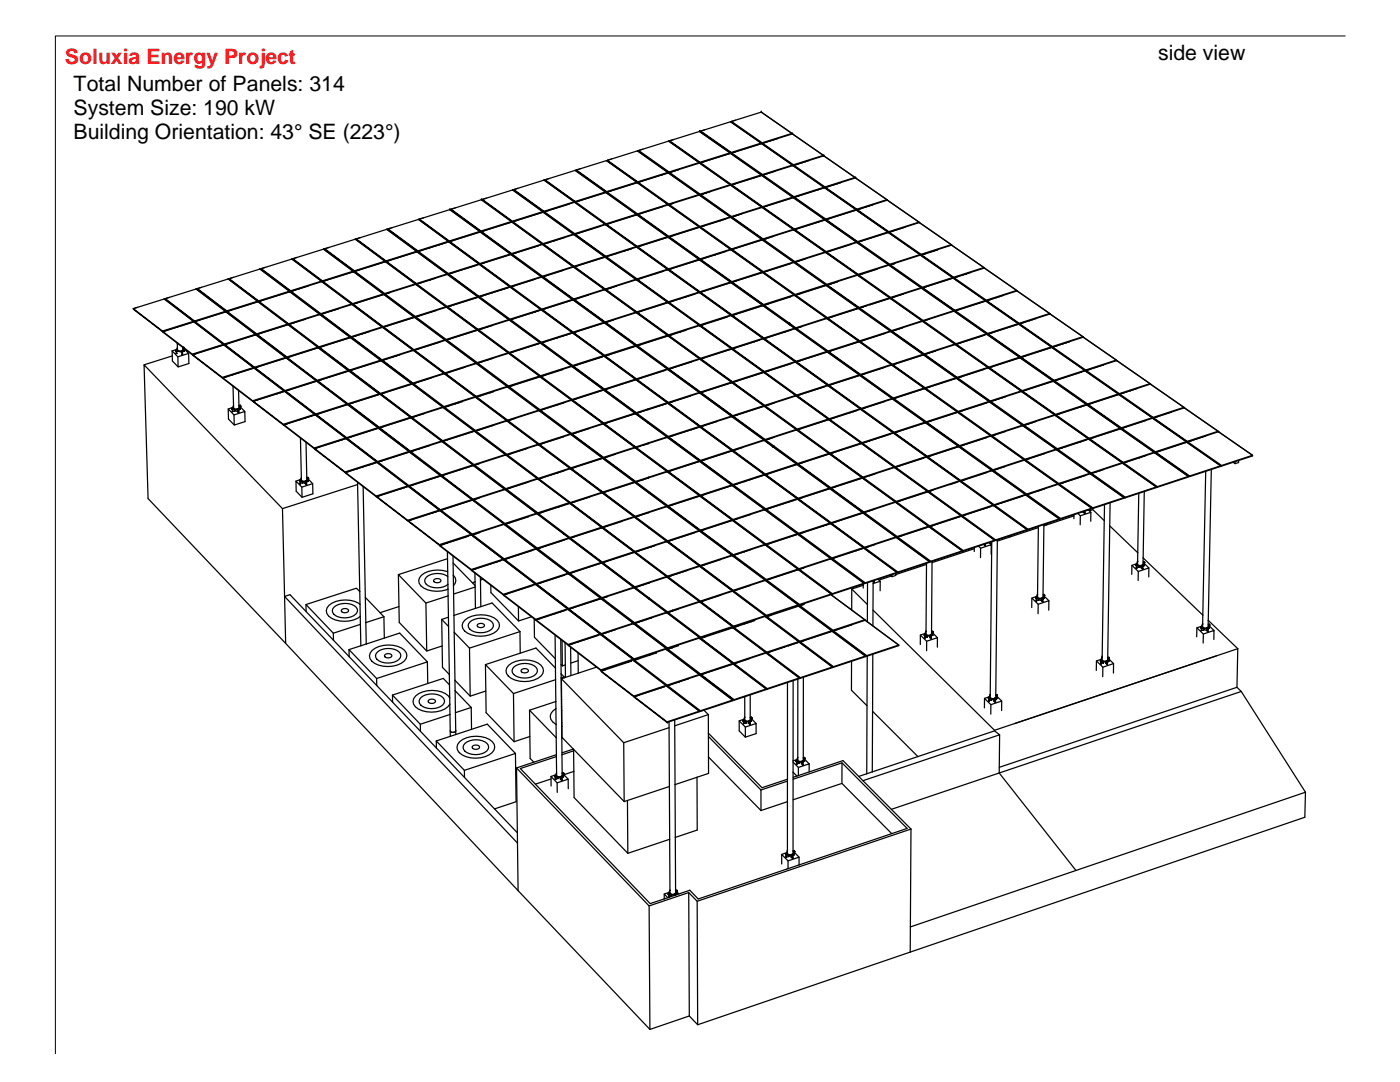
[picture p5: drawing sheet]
<svg xmlns="http://www.w3.org/2000/svg" width="279mm" height="216mm" viewBox="0 0 279 216" stroke-linecap="round" stroke-linejoin="round" font-family="sans-serif">
<defs><g id="words">
<g font-size="4.2">
<text x="231.1" y="12">side view</text>
<text x="14.7" y="18.3">Total Number of Panels: 314</text>
<text x="14.7" y="23">System Size: 190 kW</text>
<text x="14.7" y="27.7">Building Orientation: 43° SE (223°)</text>
</g>
<text font-size="4.2" fill="#ff1418" x="13" y="12.7">Soluxia Energy Project</text>
</g></defs>
<!-- layer: 0 -->
<g fill="none" stroke="#000" stroke-width=".25">
<path d="M96.1 39.9l-6.1 1.8M96.1 39.9l6 4.3M96.1 39.9h.1M96.3 39.8l6 4.5zM97.1 39.5l-.8 .3M102.3 37.9l-6 1.9M102.3 37.9h.1M102.3 37.9l6 4.3-6-4.3M102.5 37.8l6.1 4.5zM103.4 37.6l-.9 .2M108.6 35.9l-6.1 1.9M108.6 35.9l6 4.4"/>
<path d="M108.6 35.9h.1M108.8 35.9l6 4.4zM114.8 34l6 4.3M114.8 34l-6 1.9M114.8 34h.1M115 33.9l6.1 4.5zM120.9 38.4l-6 1.9 .8-.3M120.9 38.4l6.1 4.4M120.9 38.4h.1M121 38.4h.1M121 32l-6 1.9M121 32l6.1 4.3"/>
<path d="M121 32h.1M121.1 38.2l6-1.9v.2l-6 1.9M121.1 32h-.1M121.2 32l6.1 4.4zM122.1 31.7l-.9 .3M127.2 36.4l-6 1.9 .8-.2M127.2 36.4l6.1 4.4M127.2 36.4h.1M127.2 36.4l4.2 3.1M127.2 30.1l6.1 4.3M127.2 30.1l-6 1.9M127.2 30.1l6 4.2"/>
<path d="M127.2 30.1h.1M127.3 30.1h-.1M131.4 39.5l.5 .3M131.5 39.4l-.1 .1M131.9 39.8l1 .7M131.9 39.7v.1M132 39.8v.1M132.1 33.5v.1M132.1 34.9h.1M132.1 34.9l-4.8 1.5M132.1 34.9l1.2-.4v-.1l-6 1.9M132.1 34.9l-4.7 1.5 .8-.3"/>
<path d="M133.2 34.6l-1.1 .3M133.2 34.2l-5.7-4.2 6 4.4M133.2 34.3l.1 .1M133.2 34.2v.1M133.2 34.6h.1M133.2 34.2l.3 .2 .5-.1M133.4 34.5l6.1 4.3zM133.4 34.5h.1M133.4 28.2l-5.9 1.8 .8-.2M133.4 28.2l6.1 4.2M133.4 28.2h.1M133.5 28.2l6 4.2"/>
<path d="M133.6 28.1l6.1 4.4zM134 34.3h.1M134.5 34.2l-.9 .2 .5-.1M134.7 34.1h.1M134.7 34.1l-.7 .2M135.4 33.9h.1M135.4 33.9l-.7 .2M138.7 38.2h-.1M139.5 32.4v.2l-4.8 1.5M139.5 32.4l-6 1.9M139.6 26.2l-6 1.9M139.6 38.9l4.1 2.9"/>
<path d="M139.6 26.2l6.1 4.3M139.6 38.9l6.1 4.4-2-1.5M139.6 26.2h.1M139.6 32.5l6.1 4.4M139.6 32.5l6.2 4.3M139.6 32.5h.1M139.6 38.9h.1M139.7 32.5h.1M139.8 26.2l6.1 4.3zM140.3 38.7h.1M140.3 38.7l-.6 .2-6.1-4.5 6.1 4.5M140.7 38.6l-.9 .3 .5-.2"/>
<path d="M140.7 25.9l-.9 .3M140.9 38.5h.1M140.9 38.5l-.6 .2M141 38.5l-.7 .2M141.6 38.3h.1M141.7 38.3l-.7 .2M144.9 36.2h.1M145.7 30.5v.1l-6 1.9M145.7 30.5l-6 1.9M145.7 36.9l-6 1.8M145.7 36.9l.1 .1-4.9 1.5M145.8 30.6l-6 1.9 .8-.3"/>
<path d="M145.8 24.3l-6 1.9M145.8 30.6l6.1 4.3M145.8 24.3l6.1 4.3M145.8 30.6h.1M145.8 30.6l4.8 3.4M145.8 24.3h.1M145.8 37l6.2 4.3M145.8 37h.1M145.9 36.9h.1M146 36.9l6.2 4.5zM146.9 36.6l-.9 .3M150.6 33.9l-4.6-3.4 6.2 4.4"/>
<path d="M150.6 34l1.3 .9M150.6 33.9v.1M150.6 33.9l1.6 1M151.7 28.3v.1M151.7 28.8l-5.7 1.7 .9-.2M151.7 28.7v.1M151.8 34.7v.1M151.8 35.1h.1M151.8 35.1l-5.8 1.8M151.9 28.6l-6 1.8M151.9 28.6v.1l-6 1.8M151.9 34.9v.1l-6 1.9-6.1-4.4 6.1 4.4"/>
<path d="M151.9 34.9l-6 1.9M151.9 22.4l-5.9 1.8 .8-.2M151.9 22.4l6.1 4.2M151.9 22.4h.1M151.9 22.4l6.2 4.2M152 22.4h.1M152 28.7l6.2 4.2M152 35l6.2 4.3M152 28.6v.1M152 35h.1M152 28.6h.1M152.1 35h.1"/>
<path d="M152.2 28.6l6.2 4.4zM152.7 28.4l-.6 .2-6.1-4.4 6.1 4.4M152.7 28.4h.1M152.7 29.1v.1M153.8 28.1h.1M153.8 28.1l-1.6 .5 .5-.2M153.9 34.4h.1M154.4 27.9h.1M154.4 27.9l-.6 .2M154.6 34.2l-2.4 .7M154.6 34.2h.1M155.1 27.7h.1"/>
<path d="M155.1 27.7l-.7 .2M158 26.6l-5.9 1.9M158 26.6l.1 .1-5.4 1.7M158.1 32.9l-5.9 1.9M158.1 32.9l.1 .2-5.9 1.8 .8-.2M158.1 26.7l6.2 4.3M158.2 26.7h.1M158.2 26.7l6.1 4.3M158.2 26.7h-.1M158.2 39.3v.2l-6 1.9M158.2 39.3l-6 1.9M158.2 33l6.2 4.4"/>
<path d="M158.3 33h.1M158.3 33h-.1M158.3 33l6.1 4.3M158.3 39.4l6.2 4.4M158.3 39.4l-6 1.9M158.3 39.4h.1M158.3 39.4l6.1 4.3M158.4 39.4h-.1M159.7 39l-1.2 .4-6.2-4.5 6.2 4.5M159.7 39h.1M160.1 32.5h.1M160.1 32.5l-1.7 .5 .9-.3"/>
<path d="M160.7 32.3h.1M161.4 32h.1M161.4 32l-1.3 .5M163.4 36.5v.1M163.4 37.8h.1M164.3 31l-6 1.9M164.3 31v.1l-5.9 1.9M164.4 31.1l6.2 4.3M164.4 37.5l-5.8 1.9 .8-.3M164.4 37.3l-6-4.3 6.2 4.4M164.4 37.3h.1M164.4 37.5h.1"/>
<path d="M164.4 37.3l.1 .1M164.4 31.1h.1M164.4 37.4l.1 .1-1.1 .3M164.4 37.4l-5.9 1.9M164.6 37.5l6.2 4.3M164.6 37.5h-.1M164.6 37.5h.1M164.6 37.4h.1M164.7 37.4l6.3 4.5zM165.6 37.1l-.9 .3M166.4 36.9l-1.8 .5-.2-.1M166.4 36.9h.1"/>
<path d="M166.4 36.9l-1.7 .5M167.1 36.7h.1M167.1 36.7l-.7 .2M167.8 36.4l-.7 .3M170.6 35.4v.1l-3.5 1.2M170.6 35.4l-6 1.9M170.7 35.5l6.3 4.3M170.8 35.5h.1M170.8 35.5l6.2 4.3M170.8 35.5h-.1M177 39.8l-6 1.9M177 39.8v.2l-3.5 1.1"/>
<path d="M177.1 40l6.3 4.3zM177.1 39.9h.1M32.8 59.7l-6.2 1.9M32.8 59.7l5.8 4.4M32.8 59.7h.1M32.8 59.6h.1M33 59.6l5.8 4.6zM39.1 57.7l-6.1 1.9M39.1 57.7l5.9 4.4M39.1 57.7h.1M39.2 57.7h-.1M39.4 57.6l5.9 4.6z"/>
<path d="M45.5 55.7l-6.1 1.9M45.5 55.7l5.9 4.4M45.5 55.7h.1M45.6 55.7l5.8 4.4M45.6 55.7h.1M45.7 55.6l5.9 4.6zM46.6 55.3l-.9 .3M51.9 53.7l-6.2 1.9M51.9 53.7l5.9 4.4M51.9 53.7h.1M52.1 53.6l5.9 4.5zM53 53.3l-.9 .3"/>
<path d="M57.8 58.2l-6.1 1.9 .9-.2M57.8 58.2l6 4.5M57.9 58.2h-.1M57.9 58.2h.1M57.9 58.2l1.8 1.4v-.2M58.2 51.7l-6.1 1.9M58.2 51.7l6 4.4M58.3 51.7h-.1M58.3 51.7h.1M58.4 51.6l6 4.6zM58.6 58h.1M58.6 58l-.6 .1"/>
<path d="M58.6 58.6v.2M59.3 51.4l-.9 .2M59.7 57.6l-1.6 .5 .5-.1M59.7 57.6h.1M59.7 57.6l-1.1 .4M59.7 59.4l4.3 3.3M59.7 59.4l-1.6-1.3 5.9 4.6M60.1 57.5h.1M60.7 57.3l3.5-1.1v-.1l-6.2 1.9M60.7 57.3l-1 .3M60.7 57.3h.1M60.8 57.3l-1.1 .3"/>
<path d="M61.5 57.1h.1M61.5 57.1l-.7 .2M64.2 56.2l6 4.4M64.3 56.2h.1M64.4 56.1l6 4.6zM64.6 49.7l5.9 4.4M64.6 49.7l-6.2 1.9M64.6 49.7h.1M64.8 49.6l5.9 4.6zM65.7 49.4l-.9 .2M69.4 60h-.1M70.5 54.1l-6.2 1.9"/>
<path d="M70.5 54.1v.1l-6.1 2M70.5 54.2l-6.1 1.9 .9-.2M70.6 54.2l5.9 4.5M70.6 54.2l5.9 4.4M70.6 54.2h-.1M70.6 54.2h.1M70.8 54.1l6 4.6zM70.9 47.7l-6.1 1.9M70.9 47.7l5.9 4.4M70.9 47.7h.1M71.1 47.7l5.9 4.5zM75.8 58h-.1"/>
<path d="M76.5 58.7l-6.1 1.9M76.5 58.7v.1l-6.1 1.9M76.6 58.8l-6.1 1.9M76.6 58.8h.1M76.6 58.8l6 4.4-6-4.4M76.6 58.7h.1M76.8 52.1l-6.1 1.9M76.8 52.1l.1 .1-6.2 2M76.9 52.2l-6.1 1.9 .9-.2M76.9 52.2l6 4.4M76.9 52.2h.1M77 52.2h.1"/>
<path d="M77.1 52.2l6 4.5zM77.2 45.8l-6.1 1.9M77.2 45.8l5.9 4.3M77.2 45.8h.1M77.2 45.7v.1M77.4 45.7l6 4.5zM77.9 58.3l-1 .4 .8-.3M78.3 45.4l-.9 .3M82.9 56.6v.2l-6.1 1.9M82.9 56.6l-6.1 2M83 56.8l6 4.4M83 56.8h.1"/>
<path d="M83 56.7l4 2.9M83 56.7v.1M83.1 50.1l-6.1 2M83.1 50.1l.1 .2-6.2 1.9M83.2 50.2l-6.1 2M83.2 50.2l6 4.5-2.3-1.8M83.2 50.2h.1M83.2 50.2l3.7 2.7M83.3 50.2h.1M83.5 43.8l-6.1 1.9M83.5 43.8l6 4.3M83.5 43.8h.1"/>
<path d="M83.6 43.8h.1M83.7 43.7l6 4.5zM84 56.4l-.8 .3M84.6 43.5l-.9 .2M85.8 49.4v.1M85.8 49.4l-2.4 .8M85.8 52v.1M85.9 55.8l3.3-1v-.2l-6.1 2M85.9 55.8h.1M85.9 58.8v.1M86.8 49.1h.1M86.8 49.1l-3.3 1.1"/>
<path d="M86.8 49.1l2.7-.8v-.2l-6.1 2M86.9 52.8l2.6 1.9M86.9 52.8l-3.4-2.6 6 4.5M86.9 52.8v.1M86.9 55.5h.1M86.9 55.5l-3.8 1.2M87 59.6l2.2 1.7M87 59.6l-3.8-2.9 6 4.6M87.7 48.8h.1M87.7 48.8l-1.9 .7M88.3 48.6h.1M89 48.4h.1"/>
<path d="M89 48.4l-1.3 .4M89.3 54.8l6 4.4M89.3 54.8h.1M89.3 54.8l6.1 4.4M89.4 54.7l-.1 .1M89.5 54.6l6.1-2v.2l-6.1 1.9M89.6 54.7l6 4.5zM89.6 48.3l6 4.3M89.6 48.3h.1M89.6 48.2v.1M89.6 48.2h.1M89.8 41.8l-6.1 1.9"/>
<path d="M89.8 48.2l6 4.5zM89.8 41.8l6 4.4M89.8 41.8h.1M90 41.7l6 4.5zM90.9 41.5l-.9 .2M93.8 53.3h.1M94.4 53.1h.1M95.2 52.9l-5.6 1.8M95.5 59.3l-6.2 1.9M95.5 59.3l6 4.5M95.5 59.3l1.7 1.2M95.5 59.3h.1"/>
<path d="M95.7 52.8l6 4.4M95.7 52.8h.1M95.7 52.7l6 4.5M95.7 46.2l-6 1.9M95.7 46.2l.1 .1-6.1 1.9M95.8 52.6l6.1-1.9v.1l-6.1 1.9M95.8 46.3l-6 1.9M95.8 46.3l6.1 4.4M95.8 46.3h.1M95.9 46.3h-.1M95.9 52.7l6 4.5zM95.9 46.3h.1"/>
<path d="M96 46.1l6.1-1.9v.1l-6.1 1.9M96.1 46.2l6 4.5zM96.6 59l-1.2 .3M97.1 58.8h.1M98.2 58.4h.1M100 57.9h.1M100 57.9l-2.9 .9M100.6 57.7h.1M100.6 57.7l-5 1.5M101.3 57.4h.1M101.3 57.4l-.7 .3M101.7 57.2v.1l-1.1 .4"/>
<path d="M101.7 57.2l-6.1 1.9M101.8 57.3l6.1 4.4M101.8 57.3h.1M101.9 57.3h.1M101.9 50.8l-6 1.9M101.9 50.8l6.1 4.4M102 50.8l6 4.4M102 50.8h-.1M102 50.8h.1M102 57.2l6.1 4.6zM102.1 44.3l-6 1.9M102.2 44.3l6 4.4"/>
<path d="M102.2 44.3h-.1M102.2 44.3h.1M102.2 50.7l6.1 4.5zM102.3 44.1l6-1.9v.2l-6 1.9M106.6 49.3h.1M106.7 54.1v.1M106.7 55.7l-4.7 1.5 .9-.2M106.7 55.7h.1M107.4 48l-.1 .1M107.4 49v.1M107.4 49.1l-5.3 1.6M108 55.2l-6.1 1.9"/>
<path d="M108 55.2v.1l-6.1 1.9M108.1 55.3l6.1 4.4M108.1 55.3h.1M108.2 48.7l-6.1 1.9M108.2 48.7v.1l-1.6 .5M108.3 48.8l6.1 4.4M108.3 48.8h.1M108.4 55.2l6.1 4.6zM108.4 42.3l6.1 4.4M108.4 42.3l3.1 2.2M108.4 42.3h.1M108.4 42.3l-6.1 1.9 .9-.2"/>
<path d="M108.5 48.7l6.1 4.6zM109.3 48.5l-.8 .2M109.4 48.4l-1 .3-6.1-4.5 6.1 4.5M109.4 48.4h.1M110.4 41.7h.1M110.4 41.7l-1.8 .6M110.4 43.6v.2M111.4 41.4h.1M111.4 41.4l-2.8 .9M111.5 44.4l-2.9-2.1 6.1 4.4M111.5 44.5l2.1 1.6 .1-.1M111.5 44.4v.1"/>
<path d="M111.5 44.4l2.2 1.6M112.2 41.1h.1M112.2 41.1l-1.8 .6M112.4 53.9l-4 1.3M112.6 47.4l-3.2 1M112.6 47.4h.1M112.9 40.9h.1M112.9 40.9l-.7 .2M113.6 40.7h.1M113.6 40.7l-.7 .2M113.7 46l1 .7M114.2 59.7l.1 .2-6.2 1.9"/>
<path d="M114.2 59.7l-6.1 2M114.3 53.2l-6 1.9M114.3 53.2l.1 .1-6.1 1.9M114.3 59.8l-6.1 2M114.4 59.8l6.1 4.5M114.4 59.8h.1M114.4 59.8h-.1M114.4 46.7l.1 .1-5.1 1.6M114.4 46.7l-6 1.9M114.5 53.3l6.1 4.4M114.5 53.3h.1M114.5 46.8l6.1 4.4"/>
<path d="M114.6 46.8h-.1M114.6 46.8h.1M114.6 40.3l-6 1.9M114.6 40.3v.1l-3.2 1M114.6 59.8l6.2 4.6zM114.7 53.2l6.1 4.6zM114.7 40.4l6.1 4.3M114.7 40.4h.1M114.8 40.2l6-1.9v.1l-6 1.9M114.8 46.7l6.1 4.6zM114.9 40.3l6.1 4.5zM117.4 58.9h.1"/>
<path d="M117.4 58.9l-2.8 .9M118.4 45.6h.1M118.4 45.6l-3.6 1.1M119.1 45.4h.1M119.1 45.4l-.7 .2M119.8 45.2l-.7 .2M120 44.1h-.1M120.6 57.7l-6.1 2M120.6 57.7v.1l-6.1 2M120.6 51.2l-6 1.9M120.6 51.2l.1 .1-6.1 2M120.7 57.8l6.2 4.5"/>
<path d="M120.7 57.8h.1M120.7 44.7l.1 .1-6.1 1.9M120.7 44.7l-6 1.9M120.7 51.3l-6 1.9M120.8 51.3l6.1 4.4M120.8 51.3h-.1M120.8 51.3l1.1 .8M120.8 57.8h.1M120.8 51.3h.1M120.8 44.8l6.2 4.4M120.8 57.8v.1l-.1-.1M120.9 44.8h-.1"/>
<path d="M120.9 44.8h.1M120.9 57.8h-.1M120.9 57.8h.1M120.9 57.8l6.2 4.6M120.9 57.8l.3 .3M121 44.8l6.2 4.5zM121.2 58.1l1 .7M121.2 58.1l2.9 2.1M121.8 57.5l-.9 .3M121.9 50.9v.1M121.9 50.9l-1 .4M121.9 52l-.9-.8 6.1 4.6"/>
<path d="M121.9 52.1l5 3.6M121.9 52v.1M121.9 52l5.2 3.8 3.8-1.2M121.9 57.4l-.2 .1M121.9 57.4h.1M122.2 58.8l4.9 3.6M122.2 58.8h.1M122.9 50.6h.1M123 52.8v.1M123 57.1h.1M123 57.1l-2.1 .7M124.7 50.1h.1"/>
<path d="M124.7 50.1l-3.7 1.1M125.3 49.9h.1M125.3 49.9l-.6 .2M126 49.6l1-.3v-.1l-6.1 1.9M126 49.6l-1.3 .5M126 49.6h.1M126 49.6l-.7 .3M126.3 42.1h-.2M126.9 55.7v.1l-5 1.6M126.9 55.7l-6.1 2M127 42.8v.1l-6 1.9M127 42.8l-6.1 1.9"/>
<path d="M127 55.8h.1M127 55.8l6.2 4.5M127.1 49.3l6.1 4.4M127.1 55.8h-.1M127.1 49.3h.1M127.1 42.9l-6.1 1.9M127.1 42.9l6.1 4.3M127.1 42.9h.1M127.1 42.8v.1M127.2 55.8l6.2 4.5zM127.3 49.3l6.1 4.5zM127.3 42.8l6.2 4.5z"/>
<path d="M128.2 42.5l-.9 .3M130.9 54.6h.1M131 54.6l-3.8 1.2M131.1 41.6l-3.8 1.2-6.1-4.5 6.1 4.5M131.1 41.6h.1M131.1 41.6l-3.8 1.2M131.6 54.4h.1M131.6 54.4l-.6 .2M132.3 41.2l-1.2 .4M132.3 41.2h.1M132.3 54.1l-1.4 .5M132.3 54.1h.1"/>
<path d="M132.9 40.5l.4 .3M133 40.5l.5 .3M133 40.5l-5.6-4.1 6.1 4.4M133 40.5h-.1M133.2 47.2l-6 1.9M133.2 47.2v.2l-6 1.9M133.2 53.7l-6.1 2M133.2 53.7v.1l-1.6 .6M133.3 40.8v.1l-2.2 .7M133.3 40.8l-6.1 1.9M133.3 53.8l6.2 4.5M133.3 47.3l-6 2"/>
<path d="M133.3 53.8h.1M133.3 47.3h.1M133.3 47.3l6.2 4.4M133.4 53.8h-.1M133.4 40.9l6.1 4.3M133.4 47.3h.1M133.4 40.9h.1M133.4 53.7l6.1-2v.2l-6.1 1.9M133.5 40.7l6-1.9v.1l-6 1.9M133.5 53.8l6.2 4.5zM133.6 47.3l6.1 4.5zM134.4 40.6h.1"/>
<path d="M134.4 41.5v.1M134.4 40.6l-.8 .2 .8-.2M135.8 59.6l-2.3 .7M135.8 59.6h.1M136.9 59.2v.1M136.9 59.2l-3.5 1.1M137.3 59.1l-.4 .1M137.3 59.1h.1M137.3 59.1l-1.5 .5M137.9 58.9h.1M138.6 58.7l-1.3 .4M138.6 58.7h.1"/>
<path d="M139.5 45.3l-6 1.9M139.5 58.3v.1l-.9 .3M139.5 45.3v.1l-6 1.9M139.5 58.3l-6.1 1.9M139.6 51.8l6.2 4.5M139.6 51.8h.1M139.6 51.8l-6.1 2M139.6 45.3l-6 2M139.6 45.3l6.2 4.4M139.6 58.4h.1M139.6 58.4l6.3 4.5M139.6 45.3h.1"/>
<path d="M139.6 45.3l5.2 3.7M139.7 45.3h.1M139.8 58.3l6.2 4.6zM139.8 51.8l6.2 4.5zM142.7 50.9l-2.9 .9M142.7 50.9h.1M143.5 50.6l-.8 .3M143.5 50.6h.1M143.5 50.6l-3.8 1.2M143.7 41.7l-3.9-2.8 6.2 4.4M143.7 41.7v.1M143.7 41.7l2.3 1.6"/>
<path d="M143.7 44l-4 1.3-6.1-4.5 6.1 4.5M143.7 44h.1M143.7 44l2.1-.6-.1-.1-6 1.9M143.7 48.2v.1M143.7 50.5l-.2 .1M143.7 50.5h.1M144.8 42.5v.1M144.8 43.7l-5 1.6M144.8 43.7h.1M144.8 49l1.2 .8M144.8 49l-5-3.7 6.2 4.5M144.8 50.2h.1"/>
<path d="M144.8 50.2l-1.1 .3M144.8 49l1 .7M144.8 49h.1M145.8 56.3l-6.1 1.9M145.8 56.3v.1l-6.1 1.9M145.8 49.7v.2l-2.1 .6M145.8 49.7l-6.1 2M145.8 43.4l6.2 4.4M145.9 43.4h.1M145.9 43.4h-.1M145.9 43.4l6.1 4.4M145.9 56.4l-6.1 1.9"/>
<path d="M145.9 56.4l6.3 4.4M145.9 56.4h.1M145.9 49.8l6.2 4.5M145.9 49.8h.1M146.1 49.8l6.2 4.5zM146.1 43.3l6.2 4.5zM146.1 56.3l6.3 4.6zM146.9 49.5l-.8 .3M146.9 43l-.8 .3M147 56l-.9 .3M147.2 42.9l4.8-1.5v-.1l-6 1.9M147.2 42.9h.1"/>
<path d="M147.2 42.9l-1.1 .4M147.3 42.9l-1.3 .4M147.9 42.7h.1M148 42.7l-.7 .2M152 47.8l.1 .1-6.1 1.9M152 47.8l-6 1.9M152.1 54.3l-6.1 1.9M152.1 54.3v.1l-6.1 1.9M152.1 41.4l6.2 4.4M152.1 41.4h.1M152.1 47.9l-6 1.9M152.1 47.9l6.3 4.4"/>
<path d="M152.1 47.9h.1M152.2 41.4h.1M152.2 47.8h.1M152.2 54.4l-6.1 1.9M152.2 54.4l6.3 4.4M152.2 54.4h.1M152.3 54.4h.1M152.3 41.3l6.2 4.5zM152.4 54.3l6.3 4.6zM152.9 47.6h.1M152.9 47.6l-.6 .2M153.1 41.1l-.8 .2"/>
<path d="M153.6 47.4h.1M153.6 47.4l-.7 .2M154.3 47.2l-1.9 .6M157.8 51.7v.1M157.8 52.6h.1M157.8 58.2v.1M157.8 59.2l-5.3 1.7 .9-.3M157.8 52.6l-5.4 1.7 .8-.3M158.3 45.8l-6 1.9M158.3 45.8v.1l-4.7 1.5M158.4 52.3l-6.1 1.9M158.4 52.3v.1l-6.1 1.9"/>
<path d="M158.4 45.9l6.3 4.4M158.4 45.9h.1M158.5 58.8l-6.1 2M158.5 45.9h.1M158.5 58.8v.1l-6.1 2M158.5 52.4l6.2 4.4M158.5 52.4h.1M158.5 52.4l6.3 4.4M158.6 59l6.3 4.5M158.6 45.8l6.3 4.5zM158.6 59l6.3 4.4M158.6 59h.1"/>
<path d="M158.7 58.9v.1M158.8 58.9l6.3 4.6zM158.8 52.2l-.2 .1-6.2-4.5 6.2 4.5M158.8 52.2v.1M158.8 52.5v.1M158.8 58.8v.1M158.8 59v.1M159.3 52.1l-.5 .1M159.5 45.5l-.9 .3M159.6 52l-.9 .3h.1M159.7 58.6l-.9 .3M160 51.9h.1"/>
<path d="M160 51.9l-.7 .2M160.7 51.7h.1M160.7 51.7l-.7 .2M163.1 44.4h.1M163.1 44.4l-4.6 1.4M163.3 44.3h.1M163.3 44.3l-.2 .1M163.4 42.8v.1M164.4 43.6l-5.8-4.2 6.2 4.4M164.4 43.6v.1M164.4 44h.1M164.4 43.7l.2 .1"/>
<path d="M164.4 43.6h.1M164.4 44l-1.1 .3M164.5 43.6l.3 .2M164.5 43.6l.6 .6M164.5 43.8l-6 1.9M164.5 43.8l.1 .1-1.3 .4M164.6 43.9l6.3 4.4M164.6 43.9h.1M164.7 43.9h.1M164.7 50.3l-6.1 1.9M164.7 50.3v.1l-4.7 1.5M164.7 56.8l-6 2"/>
<path d="M164.7 56.8l.1 .1-6.1 2M164.8 50.4l6.3 4.4M164.8 50.4h.1M164.8 43.7l6-1.9v.1l-6 1.9M164.9 57l-6.1 1.9M164.9 43.8l6.3 4.5zM164.9 57l6.3 4.4M164.9 57h.1M164.9 56.9h.1M165 50.3l6.3 4.6zM165.1 56.9l6.4 4.6zM165.7 56.6l-.7 .3-6.3-4.6 6.3 4.6"/>
<path d="M165.7 43.6l-.8 .2M166 56.6l-.9 .3M166.4 56.4v.1M166.4 56.4l-.7 .2M166.4 56.4l4.7-1.5v-.1l-6.1 1.9M166.4 56.5l-.7 .1M167.1 56.2l-.7 .3M169.9 48.7l-4.9 1.6M170.9 41.9l-6 1.9M170.9 48.3l-6 1.9M170.9 41.9l6.3 4.4M170.9 48.3v.1l-6 1.9"/>
<path d="M170.9 41.9h.1M171 48.4l6.3 4.4M171 48.4h.1M171.1 41.9l6.3 4.4zM171.2 48.2l6-1.9v.1l-6 1.9M171.2 54.9l5.2 3.7M171.2 54.9l6.3 4.5-1.1-.8M171.3 48.3l6.3 4.6zM171.3 54.9h-.1M171.4 54.9l6.4 4.6zM172.8 41.3l-1.8 .6M172.8 41.3h.1"/>
<path d="M173.5 41.1l-2.4 .8M174.1 40.9l-.6 .2M175 53.7l-3.6 1.2 .8-.3M176.4 59.9l1.2-.4v-.1l-6.1 2M176.4 59.9h.1M176.4 58.5l.1 .1M176.4 58.5v.1M176.4 58.5h.1M177.3 46.4l-6 1.9 .8-.3M177.3 46.4l6.3 4.4M177.3 46.4l.2 .1M177.3 46.4h.1"/>
<path d="M177.3 52.8l-6 1.9M177.3 52.8v.1l-6 2M177.4 59.6l-4.5 1.4M177.4 53l6.4 4.4M177.5 52.9v.1M177.5 52.9l-.1 .1M177.5 52.9h.1M177.5 53l6.3 4.4M177.5 52.8v.2M177.5 46.5l6.3 4.4M177.5 46.5v-.2l6.3 4.6M177.5 46.5l6.1 4.3"/>
<path d="M177.5 46.3h.1M177.5 46.5h.1M177.5 46.3h-.1M177.7 59.5l.1 .1M177.7 59.5l6.3 4.5M177.7 59.5h.1M177.7 52.9l6.4 4.5zM177.8 59.6l6.2 4.4M177.9 59.6l-.1-.1 6.4 4.6M177.9 59.6h-.1M177.9 59.6l6.3 4.5M178.6 53.6v.1"/>
<path d="M178.6 52.5l-.9 .4M178.6 47.2v.1M178.6 46l4.8-1.6v-.1l-6 1.9M178.6 46h.1M178.6 46l-1.1 .3M179.2 45.8h.1M179.2 45.8l-1.7 .5M179.5 58.9h.1M179.5 58.9l-1.7 .6 .9-.3M179.9 45.6h.1M180.2 58.7l-2.4 .8M180.2 58.7h.1"/>
<path d="M180.2 58.7l-.7 .2M180.6 45.3l-1.4 .5M183.5 44.4l6.4 4.4M183.5 44.4h.1M183.6 50.8l-6 1.9M183.6 50.8v.1l-6 2M183.7 50.9l6.4 4.5M183.8 50.9h.1M183.8 50.9l6.3 4.5M183.8 50.9h-.1M183.8 57.4v.1l-3.6 1.2M183.8 57.4l-6.1 1.9"/>
<path d="M183.8 50.7l6.1-1.9v.1l-6.1 2M183.9 57.5l6.4 4.5M183.9 57.5h.1M183.9 50.9l6.4 4.5zM184 57.5h.1M184.2 57.4l6.4 4.6zM185 57.2l-.8 .2M185.7 50.3h.1M186.4 50.1h.1M186.4 50.1l-2.5 .8M187.1 49.8l-.7 .3M190 49l6.4 4.4"/>
<path d="M190 49h.1M190.1 55.4l-6 1.9M190.1 55.4v.1l-6 1.9M190.2 55.5l-6 1.9M190.2 55.5l6.4 4.5M190.2 55.5h.1M190.2 55.5l5.2 3.6M190.3 55.5h.1M192.2 54.8h.1M192.7 54.7l-2.4 .7M192.7 54.7h.1M192.7 54.7l-2.3 .7 .9-.2"/>
<path d="M192.8 54.7h-.1M192.8 54.7h.1M192.9 54.6l-.2 .1M192.9 54.6h.1M192.9 54.6l-.1 .1M193.6 54.4l2.8-.9v-.1l-6.1 1.9M193.6 54.4h.1M193.6 54.4l-.7 .2M195.4 59l-5-3.6 6.4 4.6M195.4 59.1l1.3 .9M195.4 59v.1M195.4 59l1.4 1"/>
<path d="M196.5 53.5l6.4 4.5M196.5 53.5h-.1M196.5 59.8h.1M196.5 53.5h.1M196.6 60l.1 .1-1.3 .4M196.6 60l-6 1.9M198.8 59.4h.1M198.8 59.4l-1.9 .6M200.2 58.9l-3.4 1.1M200.2 58.9l-1.4 .5M202.9 58l-6.1 1.9M202.9 58v.1l-2.7 .8"/>
<path d="M203 58.1l6.5 4.4M203 58.1h.1M203 58h.1M26.6 61.6l5.8 4.6zM27.5 61.3l-.9 .3M33.4 65.9l-.9 .3M34.4 70l1.1 1.2 .1 2M34.4 70v2l1.2 1.2 2.1-.7-.1-2-2.1 .7M34.4 71l-5.6 1.8M35 70h.2M35.1 69.9v.1M35.1 69.9l-.1 .1"/>
<path d="M35.1 70h.1M35.2 70h.1M35.2 69.9v.1M35.2 70v.5M35.2 70h-.2M35.2 70l1.1 .2M35.2 70.5h.1M35.2 69.8l-.8 .2M35.2 70.1h.1M35.3 70h-.1M35.3 70.5h.1M35.3 70.1h.1"/>
<path d="M35.3 70h.1M35.3 70.1v.4M35.3 70.5h-.1M35.3 65.3h.1M35.4 68.5v1.3a.58 .58 0 0 0 .7 .2 .58 .58 0 0 0 .4-.6M35.4 69.4l-.3 .5M36.3 70.2h.1M36.3 70.1h.1M36.3 70.2v.5M36.3 70.1l.1 .1M36.3 70.7h.1M36.4 70.1h.1"/>
<path d="M36.4 70.2l-.1 .1M36.4 70.7h.1M36.4 64.9v.1M36.4 70.2h.1M36.4 70.6v.1M36.4 70.1h-.1M36.4 70.1v.1M36.4 70.1l-.1 .1M36.4 70.2v.5M36.5 70.2h-.1M36.5 69.3l.1 .1M36.5 69.3l-4-3.1 5.9 4.6"/>
<path d="M36.5 69.3v.1M36.5 69.4h.1M36.6 69.4l.1 .1M36.7 69.5h.1M36.7 69.8l-.2 .4M36.7 69.8v.2M36.7 70v.1M36.7 70.1h.1M36.7 70h.1M36.7 69.5l.1 .1M36.8 69.6v.4M36.8 70.1h-.1"/>
<path d="M36.8 70.1h.1M36.8 69.6l.8 .9M36.8 69.6l-.1 .2M36.8 69.6l-.3 .6M36.8 69.6h.1M36.8 69.6l.6 .5M37.1 64.7h.1M37.2 64.7l-4.8 1.5M37.4 70.1h-.1M37.4 70.1l1 .7M37.8 64.5h.1M37.8 64.5l-.7 .2"/>
<path d="M38.5 70.8l5.9 4.6zM38.5 64.3l-.7 .2M38.6 64.1l-6.2 2M38.6 64.1v.1M38.6 64.2l-.8 .3M38.7 64.2l5.9 4.5M38.7 64.2h.1M38.8 64.2h-.1M38.8 64.1l6.2-2v.1l-6.2 2M38.9 64.2l5.9 4.6zM43.2 69.3h.1M43.8 69.1h.1"/>
<path d="M43.8 69.1l-5.3 1.7M43.8 68v.1M44.5 68.9h.1M44.5 68.9l-.7 .2M44.6 68.7v.1l-6.2 2M44.6 68.7l-6.2 2M44.7 68.8l5.9 4.5M44.7 68.8h.1M44.9 68.8l5.9 4.6zM45.1 62.2l-6.2 2 .9-.3M45.1 62.2l5.9 4.5M45.1 62.2h.1"/>
<path d="M45.3 62.1l5.9 4.6zM46.4 74.8h.1M46.4 74.8l-2 .6M46.5 77.1l3.9 3M46.5 77.1l.1 4.3a.59 .59 0 0 0 .7 .2 .59 .59 0 0 0 .4-.6M46.5 77.1l-2-1.7 5.9 4.7M47.5 74.4h.1M47.5 74.4l-3 1M47.6 77.9l.1 3.1M49.2 73.9h.1M49.2 73.9l-2.8 .9M49.8 73.7l-2.3 .7"/>
<path d="M50.3 66l-.2 .1M50.5 73.5h.1M50.5 73.5l-.7 .2M50.6 73.3v.2l-.8 .2M50.6 73.3l-6.2 2M50.7 73.4h.1M50.7 73.4l6 4.6M50.8 73.3l6.2-2v.1l-6.2 2M50.9 73.4l6 4.7zM51 66.7l-6.2 2M51 66.7v.1l-6.2 2M51 66.8l-6.1 2"/>
<path d="M51.1 66.8l5.9 4.5M51.1 66.8h-.1M51.1 66.8h.1M51.2 66.6l6.2-1.9v.1l-6.2 1.9M51.3 66.7l6 4.7zM51.4 60.1l-6.2 1.9M51.4 60.1v.1l-6.1 2M51.5 60.2l-6.2 1.9 .9-.2M51.5 60.2h.1M51.5 60.2l5.9 4.5zM51.6 60l6.2-1.9v.1l-6.2 2M52.2 66.5l-.9 .2"/>
<path d="M55.3 78.6h.1M55.9 78.4l.8-.3v-.1l-6.3 2M55.9 78.4h.1M55.9 78.4l-.6 .2M56.6 78.1h.1M56.6 78.1l-6.2 2M56.7 64h-.1M56.8 78.1l6 4.6M56.8 78.1h.1M56.9 77.9l6.2-1.9v.1l-6.2 2M57 78l6 4.7zM57.1 71.4l6 4.6"/>
<path d="M57.1 71.4l-6.2 2M57.1 71.4h.1M57.2 71.4h-.1M57.3 71.2l6.2-1.9v.1l-6.2 2M57.3 71.4l6 4.6zM57.5 64.8l-6.2 1.9M57.5 64.8l5.9 4.5M57.5 64.8h.1M57.5 64.8l.9 .7M57.7 64.7l-6-4.6 5.9 4.6M57.7 64.7h.1M57.7 64.7l.4 .4"/>
<path d="M57.7 64.7l6 4.6M58.1 65.1l.7 .6M58.1 65.1l.3 .4M58.2 71.1l-.9 .3M58.4 65.5l.5 .3M58.8 64.4h.1M58.8 64.4l-1.1 .3M58.8 65.7v.1M58.8 65.7l4.9 3.6M58.9 65.8l4.6 3.5M59 65.8h-.1M60.9 63.7h.1"/>
<path d="M60.9 63.7l-2.1 .7M63.1 62h-.2l.9 .7M63.2 76.1l-6.2 1.9M63.2 76.1l6 4.5M63.2 76.1h.1M63.2 76v.1M63.3 76h-.1M63.4 76l6 4.7zM63.5 69.4l-6.2 2M63.5 69.4h.1M63.5 69.4l6 4.5M63.6 69.4h-.1"/>
<path d="M63.6 69.2l6.2-1.9 .1 .1-6.2 1.9M63.8 62.7v.1l-5 1.6M63.8 62.7l-6.2 1.9M63.8 69.3l6 4.7zM63.9 62.8l5.9 4.5M63.9 62.8h.1M63.9 62.8h-.1M64.1 62.7l6 4.6zM65 62.4l-.9 .3M66.2 62h.1M66.2 62l-2.1 .7M66.8 61.8h.1"/>
<path d="M67.5 61.6l-1.3 .4M69.5 73.9l-6.2 2M69.5 73.9v.1l-6.2 2M69.6 74l6.1 4.6M69.6 74l-6.2 2M69.6 74h.1M69.7 74h-.1M69.8 73.8l6.2-1.9v.1l-6.2 2M69.9 73.9l6 4.7zM69.9 67.4l-6.1 1.9M69.9 67.4l6.1 4.5M70 67.4h-.1"/>
<path d="M70 67.4h.1M70 67.3h.1M70.1 67.2l6.2-2v.1l-6.2 2M70.2 60.7l-6.2 1.9M70.2 60.7v.1l-6.2 1.9M70.2 67.3l6 4.6zM70.3 60.8h.1M70.3 60.8l6 4.4M70.5 60.7l6 4.6zM71.3 60.4l-.8 .3M72.3 66.6h.1M72.3 66.6l-2.1 .7"/>
<path d="M72.9 66.4h.1M72.9 66.4l-.6 .2M73.6 66.2h.1M73.6 66.2l-.7 .2M75.6 78.6l-6.2 2M75.6 78.6l.1 .1-6.3 2M75.8 78.7l-6.2 1.9M75.9 78.7h-.1M75.9 78.7h.1M75.9 78.7l6 4.6M76 78.6l6.1 4.7zM76.1 72l-6.2 1.9"/>
<path d="M76.1 72l6 4.5M76.1 72h.1M76.2 71.8l6.2-2v.2l-6.2 1.9M76.3 71.9l6.1 4.7zM76.4 65.3l6 4.5M76.4 65.3h.1M76.4 65.2l6.2-2v.1l-6.1 2M76.6 65.3l6 4.6zM76.9 78.3l-.9 .3M77.2 71.6l-.9 .3M78.4 71.2h.1M79.1 71h.1"/>
<path d="M79.8 70.8h.1M79.8 70.8l-3.5 1.1M82.1 76.5l-6.2 2M82.1 76.5l.1 .1-6.3 2M82.1 76.5l.2 .1M82.3 76.6l-6.3 2M82.3 76.6l6.1 4.6M82.3 76.6h.1M82.3 76.6l2.3 1.7v-.1M82.5 69.9l6.1 4.6M82.5 69.9h.1M82.6 63l.5 .6"/>
<path d="M82.6 69.9h.1M82.7 63.3l-6.1 2M82.7 69.9l6.1 4.6zM82.7 63.3l6.1 4.5M82.7 63.3h.1M82.7 63.3l3.3 2.4M82.8 63.3h-.1M82.8 63.3h.1M83.4 76.2v.1M83.4 76.3l-.9 .2 .9-.2M83.5 77.4v.1M84.5 75.9l-1.1 .4"/>
<path d="M84.5 75.9h.1M84.5 75.9l-2.1 .7M84.6 78.2l-2.1-1.7 6.1 4.8M84.6 78.2l4 3.1M84.6 75.9h.1M85.3 75.7l-.8 .2M85.3 75.7h.1M86 62.3l-3.1 1-6-4.6 6 4.6M86 62.3h.1M86 75.4h.1M86 75.4l-.7 .3M86 65.7l2.8 2.1"/>
<path d="M86 65.6v.1M87 62h.1M87 62l-4 1.2 .8-.2M87.1 66.4l-4.1-3.2 6 4.7M87.1 66.4v.1M87.1 66.4l1.9 1.5M87.8 68.3h.1M87.8 68.3l-5.1 1.6M88.6 74.5v.1l-3.3 1.1M88.6 74.5l-6.2 1.9M88.7 74.6l6.1 4.5M88.7 74.6h.1"/>
<path d="M88.8 67.8v.1l-6.2 2M88.8 67.8l-6.2 2M88.9 74.5l6.1 4.7zM88.9 67.9l6.1 4.5M88.9 67.9h.1M88.9 67.9l3.9 2.9M89 67.9h-.1M89 61.2l-6.1 1.9M89 61.2v.1l-3 1M89 67.7l6.2-1.9v.1l-6.2 2M89.2 61.3l6 4.5M89.2 61.1l6.2-1.9v.1l-6.2 2"/>
<path d="M89.3 61.2l6.1 4.6zM92.2 70.2h-.1M92.7 73.3h.1M92.8 73.3l-3.9 1.2M92.8 70.8l2.2 1.6M93 70.8l-3.8-3 6.1 4.7M93 70.8l2.3 1.7 2-.7M93 70.8h-.2M94.9 79.3l6.2 4.6M95 79.3h-.1M95 79.3h.1M95 72.4l-6.2 2"/>
<path d="M95 72.4v.2l-6.2 1.9M95.1 72.5l6.1 4.6M95.1 72.5l3.3 2.5v-.1M95.1 72.5h.1M95.1 79.2l6.2 4.8zM95.3 65.9l-6.1 1.9 .8-.2M95.3 65.9l6.1 4.5-2.9-2.2M95.3 65.9h.1M95.3 65.9l3 2.2M96 79l-.9 .2M96.4 65.5l-.9 .3M97.2 60.4l-1.5-1.2 6.1 4.6"/>
<path d="M97.2 60.4v.1M97.2 60.4l4.6 3.4M97.2 60.5l4.3 3.3M97.2 65.3h.1M97.3 67.2v.1M97.3 71.8l-2 .7 .9-.3M97.3 71.8l4.1-1.3v-.1l-6.2 2M97.3 71.8h.1M97.4 74.1v.1M97.8 78.3l3.4-1.1v-.1l-6.2 2M97.8 78.3v.1M97.8 78.3l-2.8 .9"/>
<path d="M97.8 78.4l-2.7 .8M98.2 61.2v.1M98.3 64.9l-2.9 .9M98.3 68l.3 .2M98.3 68l-2.8-2.2 6.1 4.7M98.3 68v.1M98.3 68.1l.2 .1M98.4 71.5h.1M98.4 71.5l-1.1 .3M98.4 74.9l-3.1-2.4 6.2 4.6M98.4 74.9l3.1 2.2M98.5 78.1l-.7 .3"/>
<path d="M98.6 68.2l3 2.3M98.6 68.2h-.1M99.4 68.8h-.1M101.3 77.2l6.2 4.6M101.4 77.2h-.1M101.4 77.2l6.1 4.6M101.4 77.2h.1M101.5 70.5l6.2 4.5M101.5 63.8l.1 .1-4.4 1.4M101.5 63.8l-6.1 1.9M101.5 70.5h.1M101.6 70.5h.1"/>
<path d="M101.7 77.3l-.2 .1M101.7 63.9l6.1 4.5M101.7 63.9h.1M101.7 63.9l3.9 2.9M101.7 63.8v.1M102.8 63.5l-.9 .3M105 66.1l2.5 1.9M105 66.1l-3.1-2.3 6.1 4.6M105 66.1l-.2 .1M105.6 66.8l1.9 1.3M105.8 66.7l-.2 .1M106.2 62.4h.1"/>
<path d="M106.2 62.4l-4.3 1.4M106.8 60.8v.1M106.8 62.2h.1M106.8 62.2l-5 1.6M106.9 62.2l-.7 .2M107.5 68v.1M107.5 68.1l.3 .3M107.5 68.6h.1M107.5 68.6l-5.8 1.8M107.6 62l-.7 .2M107.6 74.9v.1M107.6 75.2l-6 2 .9-.3"/>
<path d="M107.7 75.1l-6.2 1.9M107.7 75.1v.1l-6.2 1.9M107.8 68.4l-6.2 1.9M107.8 68.4v.1l-6.2 2M107.8 75.2l3.5 2.6M107.8 75.2l6.2 4.6M107.8 75.2h.1M107.9 68.5l6.2 4.5-2.9-2.1M107.9 68.5h.1M107.9 68.5l3.3 2.4M107.9 61.8v.1l-1.1 .3M107.9 61.8l-6.1 1.9"/>
<path d="M108.1 61.8h.1M108.1 61.8l6.1 4.5M108.2 61.8l6.2 4.6zM109.1 61.5l-.9 .3M111.2 67.4l-3.2 1-.5-.4M111.2 67.4h.1M111.2 67.4l-3.1 1M111.2 70.8l-3.1-2.4 6.2 4.7M111.2 70.8v.1M111.2 70.8l3.1 2.3M111.2 74l2.9-.9v-.1l-6.2 2M111.2 74l-3.3 1.1-6.2-4.7 6.2 4.7"/>
<path d="M111.2 74v.1M111.3 77.7l2.9 2.1M111.3 77.7l-3.3-2.6 6.2 4.7M111.3 77.7v.1M111.3 77.8l2.7 2M112.2 67.1h.1M112.2 67.1l-1 .3M112.3 71.6v.1M112.3 73.7l-4.3 1.4 .9-.3M112.4 78.5v.1M112.5 67h.1M112.5 67l-1.3 .4"/>
<path d="M113.1 66.8h.1M113.1 66.8l-.9 .3M113.1 66.8l1.1-.3v-.2l-6.2 2M113.1 66.8l-.6 .2M113.8 66.6l-.7 .2M114 79.8v.1l-1.6 .5M114 79.8l-6.2 2M114.1 79.9l6.2 4.6M114.1 79.9h.1M114.2 79.7l6.2-2v.1l-6.2 2M114.2 73.1h.1M114.2 73.1l6.2 4.6"/>
<path d="M114.3 79.8l6.2 4.8zM114.3 66.4l6.2 4.6M114.3 66.4h.1M114.4 66.3l6.1-2v.1l-6.1 2M114.4 73.1l6.2 4.7zM114.5 66.4l6.2 4.6zM115.1 79.5l-.8 .3M115.3 66.1l-.8 .3M118.8 71.6v.1M118.8 71.7l-4.4 1.4M119.4 71.4l1.1-.3v-.1l-6.2 1.9M119.4 71.4l.1 .1"/>
<path d="M119.4 71.4l-5.1 1.7M119.5 71.5l-.7 .2M120.1 71.2l-.6 .3M120.5 77.8l-6.2 2M120.5 77.8l6.2 4.6M120.5 77.8h.1M120.6 71.1l6.2 4.6M120.6 71.1h.1M120.6 64.4l6.2 4.5M120.6 64.4h.1M120.6 64.4l-6.1 2M120.7 70.9l6.1-2v.2l-6.1 1.9"/>
<path d="M120.7 64.4h.1M120.7 77.8l6.3 4.7zM120.8 64.2l6.1-1.9v.1l-6.1 2M120.8 71l6.2 4.7zM120.9 64.3l6.2 4.7zM121.6 77.5l-.9 .3M122.4 63.8l-1.5 .5M124.1 60.2h.1M125.2 76.3h.1M125.8 76.1l1-.3v-.1l-6.2 1.9M125.8 76.1h.1M125.8 76.1l-5.2 1.7"/>
<path d="M125.8 76.1l-.6 .2M126.5 75.9h.1M126.5 75.9l-.7 .2M126.9 75.8h.1M126.9 75.8l6.3 4.6M126.9 69.1l-6.1 1.9M127 69.1l6.2 4.5M127 75.7v.1M127 69.1h.1M127 62.4l6.2 4.5M127 62.4h.1M127.1 62.4h-.1"/>
<path d="M127.1 62.2l6.1-1.9v.1l-6.1 2M127.1 75.7l6.3 4.7zM127.2 62.3l6.2 4.6zM129.4 70.7l.5 .5M132.6 73.9l-5.5 1.8M133.2 73.6v.1l-6.2 2M133.2 73.6l-6.2 2M133.2 66.9v.1l-6.1 2M133.2 66.9l-6.1 2M133.3 73.7l6.3 4.6M133.3 73.7h.1M133.3 60.4l-6.1 1.9"/>
<path d="M133.3 60.4l6.2 4.5M133.3 60.4h.1M133.3 67l-6.1 2 .3-.2M133.3 60.4l3.6 2.5M133.3 67l6.3 4.6M133.3 67h.1M133.4 67l3.5 2.5M133.4 60.4h-.1M133.4 67h.1M133.5 60.3l-.2 .1M133.5 73.6l6.3 4.7zM134.3 60.1l-.8 .2"/>
<path d="M134.4 73.4l-.9 .2M134.8 73.2l-1.4 .5-6.2-4.7 6.2 4.7M134.8 73.2v.1M135.8 62.1v.1M135.8 66.2h.1M135.8 66.2l-2.4 .7M135.8 66.2l3.8-1.2-.1-.1-6.1 1.9M135.8 66.2l-2.3 .8 .9-.3M135.8 68.7v.1M135.9 72.9l3.7-1.2v-.1l-6.2 1.9M135.9 72.9l-1.1 .3M135.9 72.9h.1"/>
<path d="M136.9 62.9l-3.4-2.6 6.2 4.6M136.9 62.9l2.8 2 3.9-1.2M136.9 65.8l-1.1 .4M136.9 69.5l2.9 2.1M136.9 69.5l-3.4-2.5 6.3 4.6M137.8 79l-4.3 1.4M138 72.2h.1M138 72.2l-4.5 1.4M139.5 78.3l-6.1 2M139.5 78.3l.1 .1-6.2 2M139.7 65l6.2 4.5M139.7 78.4h.1"/>
<path d="M139.7 78.4h-.1M139.7 78.4l6.3 4.6M139.7 65h.1M139.7 71.7h.1M139.7 71.7l6.3 4.5M139.9 65l6.2 4.6zM139.9 71.6l6.3 4.7zM139.9 78.3l6.3 4.8zM143.6 63.7h.1M143.7 63.7l-3.8 1.3M144.3 63.5h.1M144.4 63.5l-.7 .2"/>
<path d="M145 63.3l-1.4 .4M145 63.3l-.6 .2M145.8 62.9l-6.1 1.9 .2 .2M145.8 62.9l.1 .1-.9 .3M145.9 69.5l-6.1 2M145.9 69.5l.1 .2-6.2 1.9M146 63l6.3 4.5M146 76.2l-6.2 2M146 76.2v.2l-6.2 1.9M146 63h.1M146 69.6l-6.1 2M146 69.6l6.4 4.6"/>
<path d="M146 62.8l6.2-2v.2l-6.2 1.9M146 69.6h.1M146.1 76.4l-6.2 1.9M146.1 76.4l6.3 4.5M146.1 69.6h.1M146.1 76.3v.1M146.1 76.3h.1M146.2 62.9l6.3 4.7zM146.2 76.2l6.2-2v.1l-6.2 2M146.2 69.6l6.3 4.7zM146.3 76.3l6.3 4.7zM147.1 76l-.8 .3"/>
<path d="M150.6 68.2l-.5 .1M150.6 68.2h.1M150.6 68.2l-4.5 1.4M150.8 68.1h.1M150.8 68.1l-.2 .1M151.5 67.9l.8-.3v-.1l-6.2 2M151.5 67.9l-.9 .3M151.5 67.9h.1M151.5 67.9l-.7 .2M152.3 61l-6.1 1.9M152.3 61l6.3 4.5M152.3 61h.1"/>
<path d="M152.3 61l5.1 3.7M152.4 67.6h.1M152.4 67.6l6.3 4.6M152.4 74.3l-6.1 2M152.4 74.3l6.4 4.6-5.4-3.9M152.4 74.3h.1M152.4 74.3l1 .7M152.5 74.3h.1M152.5 67.6l6.4 4.6zM152.6 74.4v-.2l6.4 4.8M152.6 74.4l.8 .5M153.4 74h.1"/>
<path d="M153.4 74l-.9 .3 .1 .1M153.4 74.9l5.6 4.1M153.4 74.9v.1M154.5 73.6v.1M154.5 75.7h.1M156.6 73h.1M156.6 73l-4 1.2M156.7 66.2h.1M157.2 72.8h.1M157.2 72.8l-2.7 .9M157.4 64.5l-4.9-3.6 6.3 4.6M157.4 64.5l.1 .1"/>
<path d="M157.4 64.5l-.1 .1M157.4 64.7l.2 .1M157.4 64.7h.1M157.5 64.7h.1M157.5 64.6l-.1 .1M157.5 64.6l.1 .1M157.6 64.7h.1M157.6 64.8h.1M157.6 64.8h.2M157.6 64.7l.2 .1M157.6 64.7h-.1M157.6 64.8l1 .7"/>
<path d="M157.8 64.8l1 .7M157.8 65.9h.1M157.8 65.9l-5.3 1.7M157.9 72.5l-1.3 .5M157.9 72.5l-.7 .3M158.6 65.5v.1l-1.9 .6M158.6 65.5l-6.2 2M158.7 72.2l-6.2 1.9M158.7 65.6l6.3 4.5M158.7 72.2v.1l-.8 .2M158.7 65.6h.1M158.8 65.6l6.2 4.5"/>
<path d="M158.8 72.3l6.4 4.5M158.8 72.3h.1M158.9 79l6.4 4.6M158.9 79h.1M158.9 65.5l6.4 4.7M158.9 65.6h-.1M159 72.2l6.4 4.7zM159.1 78.9l6.4 4.8zM159.8 65.2l-.9 .3M159.9 65.2l-1 .3M160 66.4v.1M163.1 77.6v.1"/>
<path d="M163.7 77.4h.1M163.7 77.4l-4.7 1.6M163.7 77.4l-4.6 1.5M164.4 77.2l-.7 .2M164.9 63.5v.1l-6.1 1.9M164.9 63.5l-6.1 1.9M165 70.1v.1l-6.1 2M165 70.1l-6.1 2M165 63.6l6.4 4.5M165 63.6h.1M165.1 63.5h.1M165.1 70.2l-6.1 2"/>
<path d="M165.1 70.2l6.4 4.6M165.1 70.2h.1M165.1 76.8l-6.1 2M165.1 76.8l.1 .2-1.5 .4M165.2 63.5l6.4 4.6zM165.3 77h-.1M165.3 77h.1M165.3 70l6.1-1.9v.1l-6.1 2M165.3 77l6.4 4.6M165.3 76.9h.1M165.4 70.2l6.4 4.6zM165.4 76.9l6.5 4.7z"/>
<path d="M171.2 61.4l-6.1 2M171.2 61.4v.2l-6.1 1.9M171.3 61.5l6.4 4.6M171.3 61.5l4.2 3M171.3 61.5l-6.1 2M171.4 61.5h-.1M171.5 68.2l-6.1 2M171.5 68.2l6.4 4.5M171.5 74.8l-6.2 2M171.5 74.8v.1l-6.1 2M171.5 68.2h.1M171.5 68.2l4 2.8"/>
<path d="M171.6 74.9l-6.2 2M171.6 74.9l6.4 4.6-2.5-1.8M171.6 74.9h.1M171.6 74.9l3.9 2.8M172.4 61.2l-.9 .3M172.7 61.1l-1.1 .4M172.7 61.1h.1M172.9 61h.1M172.9 61l-.2 .1M173.6 60.8h.1M175.5 77.5v.2M175.5 73.6v.1"/>
<path d="M175.5 73.6l-3.7 1.2M175.5 71l2.4 1.7M175.5 70.9v.1M175.5 66.9h.1M175.5 66.9l-3.9 1.2M175.5 64.5l2.2 1.5M175.5 64.4v.1M176.5 78.3l1.8 1.2M176.5 78.3l-4.7-3.5 6.5 4.7M176.5 78.3v.1M176.6 73.3l-1.1 .4M176.6 73.3h.1"/>
<path d="M176.6 71.7l-4.9-3.6 6.4 4.7M176.6 71.7v.1M176.6 71.7l1.5 1.1M176.6 66.5l-4.9 1.6M176.6 65.1l-5-3.6 6.3 4.6M176.6 65.1v.2M176.6 65.1l1.3 1 .9-.3M177.7 66.1l-6.1 1.9M177.7 66.1v.1l-2.2 .7M177.8 66.2h.1M177.8 66.2l6.4 4.5M177.9 72.7v.2l-2.4 .7"/>
<path d="M177.9 72.7l-6.2 2M178 72.8l6.4 4.6M178 72.8h.1M178 66.1l6.5 4.6zM178.1 79.6l6.5 4.6M178.1 79.6h.1M178.2 79.6h.1M178.2 72.8l6.4 4.7zM178.3 79.4l6.1-2 .1 .1-6.2 2M178.4 79.5l6.5 4.8zM178.8 65.8h.1M179 72.5l-.8 .3"/>
<path d="M179.4 65.6h.1M179.4 65.6l-.6 .2M179.4 65.6l-1.4 .5M179.7 60.9h.1M180.1 65.4l-.7 .2M184 64l.1 .1-4.7 1.5M184 64l-6.1 2M184.2 64.1l6.4 4.5M184.2 70.7l-6.1 2M184.2 70.7v.1l-6.1 2M184.3 70.8l-6.1 2M184.3 70.8l6.5 4.6"/>
<path d="M184.3 70.8h.1M184.4 70.8h-.1M184.5 77.5l6.5 4.7zM184.5 77.5l-6.1 2M184.5 77.5h.1M184.6 70.7l6.4 4.7zM184.6 70.7l.7-.2-.8 .2M184.6 77.5h.1M184.6 77.4l6.2-2v.1l-6.2 2M185.2 63.8l-.9 .3M185.5 63.7h.1M186 70.3h.1"/>
<path d="M186 70.3l4.6-1.5v-.2l-6.1 2M186.7 70l-2.1 .7M190.3 62v.1l-6.1 2M190.3 62l-6.1 2M190.4 62.1l6.5 4.5-1.6-1.1M190.4 62.1l4.9 3.4M190.4 62.1h.1M190.5 62.1h.1M190.6 68.6l.5 .4M190.7 68.8l6.4 4.5M190.7 68.8l.4 .2M190.7 68.7v.1"/>
<path d="M190.9 75.5l6.5 4.6M190.9 75.5l-6.2 2M190.9 75.5l4 2.8M190.9 75.5h.1M191.1 69l4.2 3M191.5 61.7l-.8 .3M191.9 75.1h.1M191.9 75.1l-.9 .3M192 75.1l-.9 .3M193.3 74.7h.1M193.3 74.7l-1.4 .4M194.4 77.8l-3.3-2.4 6.5 4.7"/>
<path d="M194.4 77.8l.5 .5M194.4 77.8l1.4 1.1M194.9 78.3l.9 .7M195.3 71.9l-4.4-3.2 6.5 4.7M195.3 72l1.9 1.3M195.3 71.9v.1M195.3 71.9l2.1 1.5M195.3 67.2l1.6-.5v-.1l-6.1 2M195.3 67.2l-4.5 1.5-6.5-4.6 6.5 4.6M195.3 67.2v.1M195.3 65.4l-4.6-3.4 6.4 4.7M195.3 65.4v.1"/>
<path d="M195.3 65.4l1.8 1.3M195.4 78.5v.1M195.4 60.5l-4.8 1.5M195.6 78.7h-.1M195.8 78.9l1.8 1.2M195.8 79l1.6 1.1M195.8 78.9v.1M196.3 73.7l-3 1M196.3 72.7h.1M196.4 66.9h.1M196.4 66.9l-5.5 1.8M196.4 66.2v.1"/>
<path d="M196.5 60.1l-1.1 .4M196.7 60.1l6.5 4.5M196.7 60.1h.1M196.8 60.1h.1M196.9 79.6v.2M196.9 60l6.5 4.6zM197 66.7l6.5 4.6M197 66.7h.1M197.1 66.5l6.1-1.9v.1l-6.1 2M197.1 73.3l-6.1 2M197.1 73.3l.1 .1-1.9 .7M197.2 66.6l6.5 4.7z"/>
<path d="M197.3 73.4l6.5 4.6M197.3 73.4h.1M197.4 73.4l6.6 4.7zM198.3 73.1l-.9 .3M198.6 79.8h.1M199.3 79.6h.1M199.3 79.6l-1.7 .5M200 79.4l3.8-1.3v-.1l-6.2 2M200 79.4h.1M200 79.4l-.7 .2M200.7 79.1l-1.4 .5M203.3 64.7l-6.1 1.9"/>
<path d="M203.3 64.7l6.5 4.5M203.3 64.7h.1M203.4 64.7h-.1M203.4 71.3l-6.1 2M203.4 71.3l.1 .1-6.1 2M203.5 64.6l6.5 4.7zM203.5 71.4l-6.1 2M203.6 71.4l6.5 4.6M203.6 71.4h-.1M203.6 71.4h.1M203.8 71.3l6.6 4.7zM203.9 78.1h.1"/>
<path d="M203.9 78.1l6.6 4.6M204 78l6.1-2v.1l-6.1 2M204.1 78.1l6.6 4.7zM204.7 71l-.9 .3M204.9 77.8l-.8 .3M205.4 64h.1M205.4 64l-2 .6M205.4 64l-1.9 .6M206.1 63.8h.1M206.1 63.8l-.7 .2M206.8 63.5l2.7-.8v-.2l-6.1 2M206.8 63.5l-1.4 .5"/>
<path d="M206.8 63.5h.1M206.8 63.5l-.7 .3M209.6 62.7l6.5 4.5M209.6 62.7h.1M209.8 69.2l-6.1 2M209.8 69.2v.1l-6.1 2M209.9 69.3l6.6 4.6zM209.9 69.3l-6.1 2M210 69.3h.1M210.2 76.1l-6.1 2M210.2 76.1l6.6 4.6M210.2 76.1h.1"/>
<path d="M210.3 76.1h-.1M210.4 75.9l6.1-2v.1l-6.1 2M212.1 68.6h.1M212.1 68.6l-2.1 .7M212.8 68.4h.1M213.5 68.2l-1.4 .4M213.5 68.2l-3.4 1.1 .9-.3M213.5 68.2l2.6-.9v-.1l-6.1 2M215.8 79.8l-5.3-3.8 6.6 4.7M215.8 79.8v.2M215.8 79.8l1.3 .9M215.8 74.2h.1"/>
<path d="M215.8 74.2l-5.3 1.8 .8-.3M215.9 73.4v.1M216.2 67.3l6.6 4.5M216.2 67.3h.1M216.6 74l6.6 4.6M216.6 74h.1M216.9 74.2h.1M216.9 73.9l-.2 .1-6.6-4.7 6.6 4.7M216.9 73.9h.1M218.8 73.3h.1M218.8 73.3l-1.9 .6M218.8 73.3l-2 .6h.1"/>
<path d="M219.5 73.1h.1M219.5 73.1l-.7 .2M220.2 72.8l-1.4 .5M220.2 72.8l-.7 .3M222.8 71.9l-6.1 1.9M222.8 71.9v.1l-2.6 .8M222.9 72l6.6 4.5M222.9 72h.1M222.9 71.9h.1M223.2 78.6l-6.2 2M223.2 78.6v.1l-6.1 2M223.3 78.7l-6.2 2"/>
<path d="M223.3 78.7l6.6 4.7M223.3 78.7l4.2 3M223.3 78.7h.1M225.5 78l-2.1 .7-6.6-4.8 6.6 4.8M225.5 78h.1M225.6 78l-2.1 .7 .8-.3M226.2 77.7v.1M226.2 77.8l-.6 .2M226.9 77.5l2.6-.8v-.2l-6.1 2M226.9 77.5l-1.4 .5M226.9 77.5h.1M227 77.5l-.8 .3"/>
<path d="M229.6 76.7l6.7 4.6M229.6 76.7h.1M229.7 76.6l-.1 .1M46.2 81.6h.2M46.3 81.5h.1M46.3 81.5l-.1 .1M46.3 81.5l.1 .1M46.4 81.6h.1M46.4 81.5v.1M46.4 81.6h-.2M46.4 81.5h.1M46.4 81.6v.5"/>
<path d="M46.4 81.6l1.1 .2M46.4 82.1h.1M46.4 81.3l-.9 .3M46.4 81.7h.1M46.4 81.5l.1 .1M46.5 82.1h-.1M46.5 81.6v.1M46.5 81.6h-.1M46.5 81.7v.4M46.6 80.9l-.3 .6M46.7 82.8l2.2-.7v2l-2.1 .7-1.2-1.2-.1-2 1.2 1.2 .1 2M46.8 82h.1"/>
<path d="M46.8 81.9v.1M46.8 81.9l.1 .1M46.8 81.9h.1M46.9 82h.1M46.9 82h-.1M47.3 82.1h.1M47.3 82v.1M47.4 82.1h.1M47.4 82h-.1M47.4 82h.1M47.4 82v.1M47.5 81.8h.1"/>
<path d="M47.5 81.7h.1M47.5 81.7l.1 .1M47.5 81.8v.5M47.5 81.8l.1 .1M47.5 82.3h.1M47.6 81.7h.1M47.6 82.2h.1M47.6 81.8h.1M47.6 81.7v.1M47.6 81.7l-.1 .1M47.6 82.2h-.1M47.6 82.3h.1"/>
<path d="M47.6 81.8v.5M47.6 81.7l.1 .1M47.7 81.8h-.1M47.7 80.9h.1M47.7 81h.2M47.7 80.9l.1 .1M47.9 81.1h.1M47.9 81.4v.2M47.9 81.4l-.2 .4M47.9 81v.1M47.9 81.6h.1M47.9 81h.1"/>
<path d="M47.9 81l.1 .1M47.9 81h.2M48 81.1h.1M48 81.2l-.1 .2M48 81.2v.4M48 81.6h.1M48 81.2l.9 .9M48 81.1l-.4 .7M48 81.1v.1M48.1 81l-.1 .1M48.1 81h.1M50.6 80.1l6 4.7z"/>
<path d="M59.8 96h.1M59.8 95.9h.1M59.8 95.9v.1M59.8 95.9l.1 .1M59.9 83.7h.1M59.9 83.7l-3.3 1.1M59.9 96h.1M59.9 95.9v.1M59.9 95.9l.1 .1M59.9 96v.5M59.9 96h-.1M59.9 95.9h.1"/>
<path d="M59.9 96l1.2 .2M59.9 96.5h.1M59.9 95.7l-.8 .3M60 96l1.1 .2M60 96v.1M60 95.9h.1M60 96.5h.1M60 87.4l.1 8.4a.59 .59 0 0 0 .7 .2 .59 .59 0 0 0 .4-.6M60 95.9l-.1 .1M60 96.1h.1M60 95.9v.1M60 96.1v.4"/>
<path d="M60.1 95.3l-.3 .6M60.2 97.2l2.2-.7v2l-2.1 .7-1.2-1.2v-2l1.1 1.2 .1 2M60.3 96.4h.1M60.3 96.3v.1M60.4 96.4h.1M60.4 96.3h-.1M60.4 96.3h.1M60.9 96.4v.1M60.9 96.5h.1M60.9 96.4h.1M61 83.4h.1M61 83.4l-1.1 .3"/>
<path d="M61 96.5h.1M61 96.4v.1M61.1 96.1h.1M61.1 96.2h.1M61.1 88.3l-4.4-3.5 6 4.7M61.1 96.2v.5M61.1 88.3l.1 7.1M61.1 96.7h.1M61.1 96.6v.1M61.1 96.1v.1M61.1 96.3h.1M61.1 96.2v.1"/>
<path d="M61.2 96.1l-.1 .1M61.2 96.6h-.1M61.2 96.1h.1M61.2 96.1h-.1M61.2 96.6h.1M61.2 96.2v.5M61.2 96.1v.1M61.2 96.7h-.1M61.2 96.2h.1M61.2 95.3h.1M61.2 95.4h.3M61.2 95.3l.1 .1"/>
<path d="M61.4 95.5h.1M61.4 95.8v.2M61.4 95.8l-.2 .4M61.4 96h.1M61.4 83.2l-.4 .2M61.4 83.2v.1M61.4 95.4h.1M61.4 83.3l-1.5 .4M61.5 95.4h-.1M61.5 95.5h.1M61.5 95.4h.1M61.5 95.4v.1"/>
<path d="M61.5 96h.1M61.5 95.5h-.1M61.5 95.6v.4M61.5 95.6l-.1 .2M61.5 95.6l.9 .9M61.6 95.5l-.1 .1M61.6 95.5h.1M61.6 95.5l-.4 .6M61.6 95.4v.1M61.6 95.4h.1M61.6 95.4h-.1M62 83v.1"/>
<path d="M62 83l-.6 .2M62 83.1l-.6 .2M62.8 82.8h.1M62.8 82.8l-.8 .3M62.8 82.7l-6.3 2M62.8 82.7v.1l-.8 .2M62.8 89.5l6.1 4.8zM62.9 82.8l6.1 4.6M62.9 82.8h.1M63 82.8h-.1M63 82.6l6.3-2v.1l-6.3 2M63.1 82.7l6.1 4.8z"/>
<path d="M67.6 88l-4.9 1.5-1.6-1.2M67.6 88h.1M67.6 88l-4.8 1.5M68.2 87.8h.1M68.2 87.8l-.6 .2M68.9 87.5l-.7 .3M69 87.4v.1l-.8 .3M69 87.4l-6.3 2M69.1 87.5l6.1 4.7M69.1 87.5h-.1M69.1 87.5h.1M69.2 87.3l6.2-2v.2l-6.2 2"/>
<path d="M69.3 87.4l6.1 4.8zM69.3 80.7l-6.2 2M69.4 80.7l6 4.6M69.4 80.7h.1M69.6 80.6l6.1 4.8zM70.1 87.2l-.8 .2M71.3 93.5h.1M71.4 96.2l.4 21.8M71.4 96.7l-15 4.8-27.6-28.7 .8 26.7 27.4 28.9 46.4 49.3M72.5 97.1l-3.5-2.8 6.1 4.8M72.5 97.1l2.6 2M72.5 97.1l.5 27.1"/>
<path d="M73.8 92.7l-1.4 .5M73.8 92.7l-4.9 1.6M74.4 92.5l-.6 .2M75.1 92.2l-6.2 2M75.1 92.2l.1 .1M75.2 92.3h.1M75.2 92.3l-.8 .2M75.2 99.1l6.2 4.8zM75.2 92.3l6.2 4.7M75.3 92.3h-.1M75.3 92.3l6.1 4.7M75.3 92.3h.1"/>
<path d="M75.4 92.2l6.2 4.8zM75.5 85.5l-6.2 1.9M75.5 85.4l6.1 4.7M75.5 85.4h.1M75.6 85.4h.1M75.8 85.4l6.1 4.7zM76.1 98.8l-.9 .3M78.3 94.5h-.1M80.1 97.5l-5 1.6M80.1 97.5h.1M80.1 97.5l-4.9 1.6M80.7 97.3h.1"/>
<path d="M80.7 97.3l-.6 .2M81.4 97l-6.3 2M81.4 97v.1l-1.3 .4M81.4 97h.1M81.4 97l-.7 .3M81.5 97.1l6.2 4.7M81.5 97.1h.1M81.6 96.9l6.3-2v.1l-6.3 2M81.6 90.1l-6.3 2M81.6 90.1v.1l-6.2 2M81.7 97l6.2 4.8zM81.7 90.2l-6.3 2"/>
<path d="M81.7 90.2h.1M81.7 90.2l6.2 4.7zM81.8 90.2h.1M81.9 83.3l.1 .1-6.3 2M81.9 83.3l-6.2 2M82 83.4l-6.2 2M82 83.4l6.2 4.6M82 83.4h.1M82 83.4l2.7 1.9M82.1 83.4h-.1M82.6 96.7l-.9 .3M82.6 89.9h.1"/>
<path d="M83.3 91.3l-1.3-1.2 6.1 4.8M83.3 91.3l.6 .4M83.3 91.3l.5 .3M83.5 82.9h.1M83.5 82.9l-1.4 .4M83.6 84.4v.1M83.6 89.6h.1M83.6 89.6l4.6-1.5v-.1l-6.3 2M83.6 89.6l-1.7 .5M83.8 91.6l1 .8M83.8 91.6v.1M84.6 82.5h.1"/>
<path d="M84.6 82.5l-1.1 .4M84.7 85.3l3.7 2.8M84.7 85.3l-2.5-2 6.2 4.8M84.8 92.4h-.1M84.8 92.4l3.3 2.5M85.8 88.9l-3.8 1.2 .6-.2M88 95l-6.3 2M88 95l6.2 4.7M88 95h.1M88.2 94.9l6.2 4.8zM88.2 88.1l6.2 4.7M88.3 88.1h.1"/>
<path d="M88.3 81.2l-6.2 2M88.3 81.2l.1 .1-4.9 1.6M88.4 81.3l6.2 4.6M88.5 81.3h-.1M88.5 81.3l6.1 4.6M88.5 81.3h.1M88.6 81.3l6.2-2v-.2l-6.2 2 .1 .2M89.6 81l-.9 .3M90.9 80.5v.1M90.9 80.6l-2.2 .7M91.3 90.3h-.1M91.5 80.3l.1 .1"/>
<path d="M91.6 80.4l-.7 .2M92.2 80.1l-.6 .3M94.3 99.8l-6.3 2M94.3 99.8l6.3 4.7M94.3 99.8l.3 .2M94.3 99.8h.1M94.4 99.8h.1M94.4 85.6v.2M94.4 86.1l-6 1.9M94.4 92.8l-6.3 2M94.4 92.8v.1l-6.3 2M94.5 92.9l-6.3 2"/>
<path d="M94.5 92.7l-6.1-4.7 6.2 4.8M94.5 92.9l6.2 4.7M94.5 92.7v.2M94.5 92.7l.1 .1M94.5 92.9h.1M94.6 99.7h-.2M94.6 99.7h.1M94.6 99.9l6.2 4.7M94.6 99.9l-.1-.2 6.3 4.9M94.6 100l6 4.5M94.6 99.9v.1M94.6 85.9v.1l-6.2 2.1"/>
<path d="M94.6 85.9l-6.3 2M94.6 92.7l6.3-2v.1l-6.3 2M94.7 86l6.2 4.7-5.4-4.1M94.7 86h.1M94.7 86l.8 .6M94.7 92.8l6.2 4.8zM95.4 99.4l-.8 .3M95.5 85.8l5.6-1.8v-.1l-6.2 2M95.5 85.8l-.6 .2-6.2-4.7 6.2 4.7M95.5 85.8h.1M95.5 86.5l-.5-.5 6.1 4.8M95.5 86.5v.1"/>
<path d="M95.5 86.5l5.6 4.3M95.6 92.5h.1M95.6 93.6v.1M95.6 92.5l-.9 .3M95.6 99.3v.1M95.6 99.4l-1 .3M95.8 85.7l-.8 .3M97.2 85.3h.1M97.2 85.3l-1.7 .5M97.8 88.2l-.2 .1M97.8 85.1h.1M97.8 85.1l-.6 .2"/>
<path d="M98.5 84.8l-.7 .3M100.7 97.6l-6.3 2M100.7 97.6v.1l-6.1 2M100.8 97.7l6.3 4.7M100.8 97.7h.1M100.9 97.7h.1M101 90.8l6.2 4.7M101 90.8h.1M101.1 90.8l.1 .1M101.2 84l6.2 4.6M101.2 84l2.9 2.2M101.2 84h.1"/>
<path d="M101.2 90.9l6.3 4.7M101.2 90.9v-.1l6.3 4.8M102.9 83.5h.1M102.9 83.5l-1.5 .4M103.5 90h.1M103.5 90l-2.3 .8 .9-.3M104.1 86.2l3.3 2.4M104.1 89.8h.1M104.2 89.8l-.7 .2M104.2 86.2l-2.8-2.3 6.2 4.8M104.2 86.2h-.1M104.2 86.2l3.4 2.5"/>
<path d="M104.9 89.6l-3.8 1.2M104.9 89.6h.1M105.2 86.9v.1M105.3 89.4v.1M105.3 89.5l-1.1 .3M105.3 94h.1M105.4 96.2l-4.3 1.4M107.2 95.5l-6.3 2M107.2 95.5v.1l-6.3 2M107.3 95.6l6.3 4.7M107.4 95.6l4.1 3M107.4 95.6h-.1"/>
<path d="M107.4 88.6v.2l-2.5 .8M107.4 88.6l-6.3 2.1M107.4 95.6h.1M107.5 88.8l6.2 4.6M107.5 88.7v.1M107.5 88.7l3.9 3M107.5 81.8l-6.2 2M107.5 81.8v.2l-6.2 2M107.5 88.7h.1M107.6 81.9l6.2 4.7M107.6 81.9l3.7 2.8M107.6 81.9v.1"/>
<path d="M107.7 81.9h-.1M109.9 94.8h.1M109.9 94.8l-2.3 .8M110.5 94.6h.1M110.5 94.6l-.6 .2M111.3 94.3l-3.8 1.3M111.3 94.3v.1M111.3 94.4l-.8 .2M111.3 80.8l-3.4 1.1 .8-.3M111.3 80.8l-3.5 1.1-6.2-4.7 6.2 4.7M111.3 80.8h.1M111.3 84.6l-3.4-2.7 6.2 4.7"/>
<path d="M111.3 84.7l2.5 1.9M111.3 84.6v.1M111.3 84.6l2.8 2M111.4 87.5h.1M111.4 87.5l-3.8 1.2M111.4 91.6l2.5 1.9M111.4 91.6l-3.7-2.9 6.2 4.8M111.4 91.7l2.3 1.7M111.4 91.6v.1M111.4 94.3l-.1 .1M111.4 94.3h.1M112.4 80.4h.1"/>
<path d="M112.4 80.4l-1.1 .4M112.4 85.4v.1M112.5 87.1v.1M112.5 87.2l-4.8 1.5M112.5 99.4l-4.9-3.8 6.2 4.8M112.5 99.4l1.2 1M112.5 99.4l1.3 1M112.5 92.4v.1M112.5 80.4h.1M112.5 93.9v.1M112.5 94l-1.2 .3M112.5 80.4l-1.2 .4"/>
<path d="M113.7 93.4l-6.2 2M113.7 93.4l.1 .1-2.4 .8M113.8 86.6l.1 .1-2.5 .8M113.8 86.6l-6.2 2M113.8 93.5l6.3 4.7M113.8 93.5h.1M113.9 93.5h.1M113.9 86.7l6.3 4.6M113.9 93.4l6.3-2.1v.2l-6.3 2M113.9 86.7h.1M114 86.7h.1M114 93.5l6.3 4.8z"/>
<path d="M114.1 86.5l6.2-2v.1l-6.2 2M114.2 86.6l6.3 4.8zM114.9 93.2l-.9 .3M116.3 99.6h.1M116.3 99.6l-2.4 .8M116.9 99.4h.1M117 99.4l-.7 .2M117.6 85.5h.1M117.6 85.5l-3.4 1.1M117.7 99.2l-.7 .2M120.2 98.4l6.4 4.7M120.2 98.3v.1"/>
<path d="M120.2 98.3h.1M120.3 91.5l-6.3 2M120.3 98.3h-.1M120.3 91.5l6.3 4.6M120.3 91.5h.1M120.3 91.4v.1M120.3 91.4h.1M120.4 84.6l6.3 4.6M120.4 98.3l6.4 4.9zM120.4 84.6h.1M120.5 84.6h-.1M120.5 91.4l6.4 4.8z"/>
<path d="M120.6 84.5l6.3 4.8zM121.3 98l-.9 .3M121.4 91.1l-.9 .3M121.5 84.3l-.9 .2M122.8 90.6l-2.3 .8M126.6 96.2l-6.3 2M126.6 96.2v.1l-6.3 2M126.7 89.2v.2l-6.2 2M126.7 89.2l-6.3 2.1M126.7 96.3l-6.3 2M126.7 96.3l6.3 4.7M126.7 96.3h.1"/>
<path d="M126.7 96.3l1.6 1.2M126.7 82.4l-6.2 2M126.7 82.4v.2l-6.2 2M126.7 96.2h.1M126.8 89.4l6.3 4.6M126.8 89.4h.1M126.8 89.4l1.5 1.1M126.8 82.5l6.3 4.7M126.8 82.5l-6.2 2M126.8 82.5l1.4 1.1M126.8 89.3h.1M126.8 82.5h.1"/>
<path d="M126.9 82.5h.1M127.8 89l-.8 .3M128 95.8l-1.1 .4M128.2 82.1h.1M128.2 82.1l-1.2 .4M128.2 83.4l-1.1-.9 6.3 4.7M128.2 83.4l1.1 .8M128.2 83.6l1.1 .8v-.2M128.2 83.4v.2M128.3 88.9h.1M128.3 88.9l-1.4 .4M128.3 90.4l-1.3-1.1 6.3 4.8"/>
<path d="M128.3 90.4l1.1 .8M128.3 90.5l1.1 .8M128.3 90.4v.1M128.3 95.7h.1M128.3 95.7l-.3 .1M128.3 97.3l-1.4-1.1 6.4 4.8M128.3 97.5l1.1 .8v-.2M128.3 97.3l1.1 .8M128.3 97.3v.2M129.3 81.7h.1M129.3 81.7l-1.1 .4M129.3 84.2l4.1 3"/>
<path d="M129.4 88.5l-1.1 .4M129.4 88.5h.1M129.4 91.2l3.9 2.9M129.4 91.3l3.7 2.7M129.4 91.2v.1M129.4 95.4l-1.1 .3M129.4 95.4h.1M129.4 98.1l3.5 2.6M131.6 81h.1M131.6 81l-3.4 1.1M132.2 80.8h.1M132.2 80.8l-.6 .2"/>
<path d="M132.2 80.8l-2.9 .9M132.9 80.6l-.7 .2M133.1 94l-6.3 2.1M133.1 94v.2l-3.7 1.2M133.1 87.2l-6.2 2M133.1 87.2v.1l-3.7 1.2M133.2 80.4v.1l-1 .3M133.2 80.4l-6.2 1.9M133.2 94.2l6.4 4.7M133.2 94.1h.1M133.2 94.1v.1M133.2 94.1l6.4 4.8"/>
<path d="M133.2 87.3l6.3 4.7M133.2 87.3h.1M133.2 87.3l6.4 4.6M133.3 87.3h-.1M133.3 80.5l6.3 4.6M133.3 80.5h.1M133.3 80.4v.1M133.4 94.1l6.4 4.8zM133.5 87.2l6.3 4.8zM133.5 80.4l6.3 4.7zM134.3 93.8l-.9 .3M138 85.7l-4.6 1.5"/>
<path d="M138 85.7h.1M138 85.7l-4.5 1.5M138.7 85.5h.1M138.7 85.5l.9-.3v-.1l-6.2 2M138.7 85.5l-.7 .2M139.4 85.3l-1.4 .4M139.5 92l-6.2 2M139.5 92l.1 .1-6.3 2M139.5 98.9l.1 .1-6.3 2M139.5 98.9l-6.2 2M139.6 92.1l-6.2 2M139.6 92.1l6.4 4.7"/>
<path d="M139.6 99l-6.2 2M139.6 92.1h.1M139.7 99l6.4 4.7M139.7 92.1h.1M139.7 99h-.1M139.7 99h.1M139.7 85.2h.1M139.7 85.2l6.3 4.7M139.7 92.1h-.1M139.8 98.8l6.2-2v.1l-6.2 2M139.8 85l6.2-2v.1l-6.2 2M139.9 98.9l6.4 4.9z"/>
<path d="M139.9 85.1l6.3 4.8zM139.9 92l6.4 4.8zM140.8 91.7l-.9 .3M143 84.1h.1M143 84.1l-3.1 1M144.5 90.5l-4.7 1.5M144.5 90.5h.1M144.5 90.5l-4.6 1.5M145.1 90.3l.9-.3v-.1l-6.2 2M145.1 90.3h.1M145.2 90.3l-.7 .2M145.9 90h.1"/>
<path d="M145.9 90l-.7 .3M146.1 83.1l6.3 4.7M146.1 83.1h.1M146.1 83.1l6.4 4.7M146.1 96.9l6.4 4.7M146.1 90l6.4 4.7M146.1 96.9l-6.2 2M146.1 96.9l2.5 1.8M146.1 90h.1M146.1 96.9h.1M146.2 96.9h.1M146.2 89.9v.1"/>
<path d="M146.3 89.9l6.4 4.8zM146.3 83.1l6.4 4.7zM147.2 82.8l-.9 .3M148.2 89.3l-1.9 .6M148.6 96.1l-2.2 .7 .8-.3M148.6 96.1h.1M148.6 96.1l-2.3 .7M148.6 98.5l-2.2-1.7 6.4 4.9M148.6 98.7l4 2.9M148.6 98.5v.2M148.6 98.5l1.1 .8M149.7 99.3l3.1 2.4"/>
<path d="M149.7 95.7h.1M149.7 99.3v.2M149.7 95.7l-1.1 .4M151 95.3l-1.3 .4M151 95.3h.1M151 95.3l-2.4 .8M151.7 95.1h.1M151.7 95.1l-.7 .2M152.4 81l-6.2 1.9M152.4 81v.1l-6.2 2M152.4 94.8l-.7 .3M152.4 87.8l-6.2 2"/>
<path d="M152.4 87.8l.1 .1-6.3 2M152.5 81.1l-6.2 2M152.5 81.1l6.4 4.6M152.5 94.7l.1 .1-.9 .3M152.5 94.7l-6.2 2M152.5 81.1l.9 .6M152.5 81.1h.1M152.6 81h.1M152.6 87.9h.1M152.6 94.8l6.5 4.7M152.6 94.8h.1M152.7 94.8h.1"/>
<path d="M152.8 94.7v.2M152.8 94.7l6.5 4.8zM153.3 88.4l-.8-.5 6.5 4.7M153.4 88.3l-.1 .1M153.4 88.3h.1M153.4 88.3l-.6-.5 6.4 4.8M153.4 81.6l-.7-.6 6.4 4.8M153.4 81.7l5.5 4M153.4 80.8h.1M153.4 81.6v.1M153.4 80.8l5.4-1.8v-.1l-6.2 2M153.4 81.6l5.7 4.2"/>
<path d="M153.4 87.6h.1M153.4 87.6l-.6 .2M153.4 88.3l.8 .7M153.6 80.7l-1 .3M153.7 87.5l-1 .3M153.7 94.4l-.9 .3M154.1 89h.1M154.1 89l.2 .2M154.2 89l.2 .1M154.2 89h-.1M154.3 89.1h.1M154.3 89.2h.1"/>
<path d="M154.4 89.1h.1M154.4 89.2h.1M154.4 89.1h-.1M154.4 89.2l1.2 .9M154.4 89.1v.1M154.5 80.4l-1.8 .6M154.5 89.2h.1M154.5 80.4h.1M154.5 82.4h.1M154.5 87.3h.1M154.5 87.3l-1.1 .3M154.5 89.1l.7 .6"/>
<path d="M154.5 89.1l-.1 .1M154.5 89.1v.1M155.2 89.7l.4 .3M155.2 89.7h-.1M155.6 90l3.6 2.6M155.6 90.1l2.6 1.9h.1M155.6 90v.1M158.3 99.9h.1M158.3 99.9l-.7 .2M158.9 85.7v.1l-5.5 1.8M158.9 85.7l-6.2 2M158.9 92.6l.1 .1-6.3 2"/>
<path d="M158.9 92.6l-6.2 2M159 85.8l6.4 4.7M159 99.6v.1M159 85.8h.1M159 99.7l-.7 .2M159 92.7l-6.2 2M159.1 92.7l6.4 4.7M159.1 99.5v.1l-.8 .3M159.1 99.5l-6.3 2M159.1 85.8h-.1M159.1 92.7h.1M159.1 92.7h-.1"/>
<path d="M159.2 99.6l6.5 4.8M159.2 99.6h.1M159.2 85.7l6.4 4.8zM159.3 99.4l6.2-2v.1l-6.2 2M159.3 92.6l6.5 4.8zM159.4 99.5l6.5 4.9zM160.2 92.3l-.9 .3M160.2 99.3l-.8 .2M164.8 89.9h-.1M165.3 83.6l-6.2 2M165.3 83.6v.1l-6.2 2.1M165.4 83.7l-6.2 2"/>
<path d="M165.4 83.7l6.4 4.7M165.4 83.7l6.5 4.7M165.4 83.7h.1M165.4 90.5l-6.2 2M165.4 90.5l.1 .1-6.3 2M165.5 90.6l-6.2 2M165.5 90.6l6.5 4.7M165.5 90.6h.1M165.6 90.6h-.1M165.6 97.5l-6.2 2M165.6 97.5l6.5 4.8M165.6 97.5h.1"/>
<path d="M165.6 97.5l6.5 4.7M165.7 97.5h.1M165.7 90.5l6.5 4.8zM165.8 97.3l6.2-2v.1l-6.2 2M165.9 97.4l6.5 4.9zM166.7 97.1l-.8 .3M169.6 82.3v.1M170.3 82.1l1.4-.4v-.1l-6.2 2 .1 .1M170.3 82.1h.1M170.3 82.1l-4.8 1.6M171 81.9l-.7 .2M171.2 87.8h-.1"/>
<path d="M171.8 81.7h.1M171.8 81.7l2.5 1.8M171.8 81.7l6.4 4.6M171.8 88.4l-6.2 2M171.8 88.4l.1 .1-6.3 2M171.9 88.5l-6.2 2M171.9 88.5l6.5 4.7M172 88.5l1.5 1.1M172 88.5h-.1M172 88.5h.1M172.1 95.4l6.5 4.7M172.1 95.4l1.4 1"/>
<path d="M172.1 95.4l-6.2 2M172.1 95.4h.1M172.2 95.4h.1M173.2 95l-.9 .3M173.5 96.3l5.3 3.9M173.5 96.3l-1.2-1 6.5 4.9M173.5 96.4l5.2 3.7M173.5 96.3v.1M173.5 94.9h.1M173.5 94.9l-1.3 .4M173.5 89.5l-1.4-1.1 6.5 4.8M173.5 89.6l5 3.6"/>
<path d="M173.5 89.5v.1M173.5 89.5l5.1 3.7M173.5 88l-1.5 .4-6.4-4.7 6.4 4.7M173.5 88h.1M174.3 83.5l2 1.3M174.3 83.4v.1M174.6 97.1v.1M174.6 94.6l-1.1 .3M174.6 90.3v.1M174.6 87.6h.1M175.4 80.5h.1M175.4 80.5l2.6-.9v-.1l-6.1 2"/>
<path d="M175.6 84.3l.7 .5M175.6 84.3l-3.6-2.7 6.4 4.8M175.6 84.3v.1M176.2 87.1h.1M176.3 84.8l1.2 .9M176.5 80.1l-4.6 1.5M176.5 80.1h.1M176.9 86.9l-3.4 1.1M176.9 86.9h.1M176.9 86.9l-.7 .2M177.5 85.7l.9 .7M177.5 85.7v.1"/>
<path d="M177.6 86.6v.1M177.6 86.7l-.7 .2M178.2 86.3v.1l-1.3 .5M178.2 86.3l-6.2 2 .1 .1 4.1-1.3M178.3 86.4l6.5 4.7M178.3 86.4h.1M178.4 86.4h-.1M178.4 93.2l-6.2 2M178.4 93.2l.1 .1-5 1.6M178.5 86.4l6.5 4.8zM178.5 93.3l6.6 4.7M178.6 93.3h.1"/>
<path d="M179.6 93l-.9 .2M183.5 91.7l1.4-.5-.1-.1-6.2 2M183.5 91.7h.1M183.5 91.7l-4.9 1.5M183.6 91.7l-.7 .2M184 83.6l-.2 .1M184.3 91.4h.1M184.3 91.4l-.7 .3M184.6 84.2v.2l-6.2 2M184.6 84.2l-6.2 2M184.7 84.4l-6.2 2M184.7 84.4l6.5 4.6"/>
<path d="M184.7 84.3h.1M184.7 84.3v.1M184.8 84.3h.1M184.9 84.2l6.1-2 .1 .1-6.2 2M184.9 91.2l6.6 4.7M184.9 91.2h.1M185 84.3l6.5 4.8zM185 91.2h.1M185 98.2h.1M185 98.2l-6.1 2M185 97.9h.1M185.1 98l-6.3 2.1"/>
<path d="M185.1 98l-.1 .2-6.2 2M185.1 91.1l6.6 4.9zM185.2 98.1l6.6 4.8M185.2 98.1h.1M185.4 98.1l6.6 4.8zM186 90.9l-.9 .2M186.1 98.7v.1M186.1 97.8l-.8 .3-6.6-4.9 6.6 4.9M186.2 97.8l-.8 .3 .7-.3M189.6 96.7l-3.5 1.1M190.2 96.5h.1M190.2 96.5l-.6 .2"/>
<path d="M190.2 96.5l1.3-.5v-.1l-6.2 2.1M190.3 96.5l-.7 .2M190.3 81.6h.1M191 96.2l-.7 .3M191.1 82.3l6.6 4.6M191.1 82.3l4.7 3.3M191.1 82.3l-6.1 2M191.2 82.3h-.1M191.2 82.3h.1M191.2 89l-6.2 2M191.2 89l.1 .1-6.3 2.1M191.3 89.1l-6.2 2"/>
<path d="M191.3 89.1l6.6 4.7-2.2-1.6M191.3 89.1h.1M191.3 89.1l4.4 3.1M191.4 89.1h-.1M191.4 89.1h.1M191.6 96l6.6 4.8M191.6 96h.1M191.6 96l4 2.9M192.4 88.8l-.8 .2M195.6 98.9l-3.8-2.9 6.6 4.8M195.6 98.9l2.6 1.9M195.6 98.9h.1"/>
<path d="M195.6 98.9l2.8 1.9M195.7 94.7h.1M195.7 94.7l-4 1.3M195.7 94.7l-3.9 1.3M195.7 94.7l2.2-.8v-.1l-6.2 2.1M195.7 92.1l-4.1-3.1 6.6 4.9M195.7 92.1v.1M195.7 92.1l2.5 1.8M195.8 87.7l-4.3 1.4M195.8 85.5l-4.5-3.3 6.6 4.8M195.8 85.6l1.9 1.3M195.8 85.5v.1"/>
<path d="M195.8 85.5l2.1 1.5M195.8 80.7l-4.5 1.5M195.8 80.7l-4.6 1.5-6.5-4.7 6.5 4.7M195.8 80.7h.1M196.7 99.6v.1M196.8 94.3l-1.1 .4M196.8 92.9v.1M196.9 87.3l-1.1 .4M196.9 87.3h.1M196.9 86.3h.1M196.9 80.4h.1M196.9 80.4l-1.1 .3"/>
<path d="M197.4 80.1v.1l-1.6 .5M197.4 80.1l-6.2 2M197.5 80.2l6.5 4.6M197.5 80.2l6.6 4.6M197.5 80.2h.1M197.7 86.9l-6.2 2M197.7 86.9v.1l-1.9 .7M197.8 87l6.6 4.7M197.8 87h.1M198 93.9l6.6 4.8M198 93.9h.1M198 93.9l2.4 1.8"/>
<path d="M198.1 93.9h.1M200.4 95.7l4.2 3M200.5 95.6l.3 .3M200.5 95.6l-.1 .1M200.5 95.6h.1M200.5 93.1l-2.2 .8M200.5 93.1h.1M200.6 88.9v.1M200.6 86.1l-2.6 .9M200.6 82.3v.1M203.2 99.3l-4.8 1.5M204 99l-.8 .3"/>
<path d="M204 84.8l.1 .2-6.2 2M204 84.8l-6.1 2.1M204.1 85l6.6 4.6M204.2 85h-.1M204.2 85l3.2 2.3M204.2 84.9v.1M204.2 84.9h.1M204.3 91.7l-6.1 2M204.3 91.7l.1 .1-6.2 2.1M204.5 91.8l6.6 4.7M204.5 91.8l2.9 2.1M204.5 91.8h.1"/>
<path d="M204.6 98.7l.1 .1-1.5 .5M204.6 98.7l-6.2 2M204.7 98.8l6.7 4.7M204.7 98.8l2.6 1.8M204.8 98.8h-.1M204.8 98.8h.1M205.3 84.6l-1 .3-6.6-4.8 6.6 4.8M205.3 84.6l-.9 .3M206.7 84.1l-1.4 .5M207.3 97.9l-2.4 .8-6.6-4.8 6.6 4.8M207.3 97.9h.1M207.4 93.9l3.7 2.6"/>
<path d="M207.4 93.8v.1M207.4 90.8l-2.8 1-6.6-4.8 6.6 4.8M207.4 90.8v.1M207.4 90.9l-2.7 .9 .8-.3M207.4 87.3l3.4 2.3M207.4 87.1v.2M208.4 97.5l-3.4 1.2 .9-.3M208.5 94.6l-3.8-2.8 6.6 4.8M208.5 94.6h.1M208.5 94.6l2.8 2 4.2-1.4M208.5 90.5l-1.1 .4M208.5 90.5h.1"/>
<path d="M208.5 87.9l2.5 1.8 1-.4M208.5 87.9l-4.1-3 6.6 4.8M208.5 87.9v.1M210.4 82.8l.1 .1-4.5 1.5M210.4 82.8l-6.1 2M210.6 82.9l6.6 4.6M210.6 82.9h-.1M210.6 82.9l5.1 3.5M210.6 82.9h.1M210.6 82.8h.1M210.7 89.6l.1 .1-3.4 1.1M210.7 89.6l-6.1 2.1"/>
<path d="M210.8 89.7l6.7 4.7M210.9 89.7l4.7 3.4M210.9 89.7h-.1M210.9 89.7h.1M211.1 96.5l-6.2 2.1M211.1 96.5v.2l-3.8 1.2M211.2 96.7l6.7 4.7M211.2 96.7l4.3 3M211.2 96.7h.1M211.3 96.6h-.1M212 89.3l-.9 .4M215.5 99.6l-4.1-3 6.7 4.9"/>
<path d="M215.5 99.7l2.4 1.7M215.5 99.6v.1M215.5 99.6l2.6 1.9M215.5 95.2h.1M215.5 95.2l-4.1 1.4M215.6 92.9l-4.5-3.2 6.7 4.8M215.6 93.1l1.9 1.3M215.6 92.9v.2M215.6 92.9l2.2 1.6M215.7 88.2l-2.3 .7M215.7 88.2l-3.7 1.1M215.7 88.2h.1"/>
<path d="M215.7 86.4l1.5 1.1M215.7 86.4l1.7 1.2M215.7 86.4l-4.9-3.6 6.6 4.8M215.7 86.4h.1M215.7 81.2h.1M216.6 94.9l-1.1 .3M216.6 94.9h.1M216.7 93.7v.1M216.7 87.8h.1M216.7 87.8l-1 .4M216.8 87.1v.1M216.8 80.7l-6.2 2"/>
<path d="M216.8 80.7v.1M216.8 80.8l-6.1 2M216.8 80.6v.2M216.8 80.8l-6 2 .8-.3M216.9 80.8l6.7 4.6M216.9 80.8h.1M217.1 80.7l6.7 4.8zM217.2 87.5l-6.2 2M217.2 87.5v.1l-1.5 .6M217.3 87.6l6.7 4.7M217.3 87.6h.1M217.4 87.5l6.2-2.1v.2l-6.2 2"/>
<path d="M217.5 87.6l6.7 4.8zM217.5 94.4l-6.2 2.1M217.5 94.4v.2l-2 .6M217.6 94.6l2.9 2M217.6 94.6l6.7 4.7-3.8-2.7M217.7 94.5h.1M218.8 94.1l-1 .4M219.5 93.9l4.5-1.4v-.2l-6.2 2.1M219.5 93.9h.1M219.5 93.9l-.7 .2M220.2 93.7l-.7 .2M220.5 96.5l-2.6-2 6.7 4.8"/>
<path d="M220.5 96.5v.1M220.5 96.5l4.1 2.8M221.6 97.2v.2M223.6 85.6l-6.1 2M223.6 85.6l6.7 4.6M223.7 85.6h-.1M223.7 85.6l3.7 2.6M223.7 85.5h.1M224 92.4l6.8 4.8M224.1 92.4h-.1M224.1 92.4l3.2 2.3M224.1 92.4h.1"/>
<path d="M225.1 92.1l-.9 .3M227.3 98.5l-.2 11.8M227.3 98.5l-2.7 .8M227.3 94.7l3.5 2.5M227.3 94.7l-3.1-2.3 6.8 4.8M227.3 94.7l3.7 2.5M227.3 94.7h.1M227.4 91.3l-3.2 1.1M227.4 88.1l-3.5-2.6 6.7 4.8M227.4 88.2l2.9 2M227.4 88.1v.1M227.4 88.1l3.2 2.2"/>
<path d="M227.5 84.3h.1M227.5 84.3l-3.7 1.2M227.5 84.3l-3.6 1.2 .9-.3M227.5 84.3l2.5-.8v-.2l-6.2 2.1M227.5 81.6l2.6 1.8M227.5 81.6l-4-2.9 6.6 4.7M227.5 81.7l2.5 1.6M227.5 81.6v.1M228.4 98.1l-.3 13.2M228.4 95.4v.1M228.5 91l-1.1 .3M228.5 88.8v.2"/>
<path d="M228.6 83.9h.1M228.6 83.9l-1.1 .4M228.6 82.4h.1M230 83.5l6.8 4.6M230.1 83.5h.1M230.1 83.5h-.1M230.1 83.4h.1M230.2 83.4l6.7 4.8zM230.3 90.2v.2l-2.9 .9M230.3 90.2l-6.2 2.1M230.4 90.3l6.8 4.8M230.4 90.3h.1"/>
<path d="M230.5 90.3h-.1M230.6 90.2l6.2-2.1v.2l-6.2 2M230.7 90.3l6.7 4.8zM230.8 97.2l-6.2 2M230.8 97.2v.1l-3.5 1.2M231.5 90l-.8 .3M233 82.5h.1M233 82.5l-2.9 .9M233 82.5l3.3-1.1v-.1l-6.2 2M233.7 82.2l-3.5 1.2M233.7 82.2h.1M236.4 81.4h.1"/>
<path d="M236.4 81.4l6.7 4.6M236.8 88.2l-6.1 2.1M236.8 88.2l6.8 4.7M236.9 88.2h-.1M236.9 88.2l3.8 2.7M236.9 88.2h.1M237.1 95.1l.1 .1-6.2 2M237.1 95.1l-6.1 2M239.2 87.5h.1M239.9 87.2h.1M239.9 87.2l-3 1M240.6 87l-3.6 1.2 .9-.3"/>
<path d="M240.6 94.1l-.6 28.6M240.6 94.1l-3.2 1M240.7 90.8l-3.7-2.6 6.8 4.8M240.7 90.9l2.9 2M240.7 90.8v.1M240.7 90.8l3.1 2.2M241.7 93.7l-.6 30.1M241.8 91.6v.1M243.1 86.1l-6.2 2M243.1 86.1v.1l-3.2 1M243.2 86.2l6.8 4.6M243.2 86.1v.1"/>
<path d="M243.6 93v.1l-3 1M243.6 93l-6.2 2M246.1 92.2l.4 .3M247.2 91.9v.4l-.7 .2v-.4M249.9 90.9l.1 .1-6.2 2M249.9 90.9l-6.1 2M56.4 101.5l.6 26.9M71.8 118l.1 6.6M71.8 118l-.7-.6-10 3.2 5.4 5.7 5.4-1.7M72.9 119.2l3.7 3.9M79.5 114.7l.2 9.5 5.5 5.7 3-1M81.5 103.9l6.2 4.9z"/>
<path d="M86.6 115.7a.79 .79 0 0 1 1.4 .3 .89 .89 0 0 1-1.5-.1zM87 102.1h.1M87 102.1l-5.6 1.8M87.7 101.8l-6.3 2M87.7 101.8h.1M87.7 101.8v.1l-6.2 2M87.7 101.8l-.7 .3M87.8 101.9l6.2 4.7M87.8 101.9h.1M87.8 101.9l2 1.4M87.9 101.9h.1M87.9 101.7l6.3-2v.1l-6.3 2"/>
<path d="M88 101.8l6.2 4.9zM89.3 108.3v.1M89.3 108.4l-1.5 .4M89.3 110.1l-1.5-1.3 6.3 5M89.3 110.1l4.8 3.7M89.3 110.1l.1 6.5M89.3 111.5l-9.8 3.2 5.5 5.6 4.4-1.4M89.3 114.1a5.6 5.6 0 0 0-5.2 .7 1.48 1.48 0 0 0 .5 2.6 5.8 5.8 0 0 0 4.8 .2M89.4 115.1a3.5 3.5 0 0 0-4.5 .4 1.19 1.19 0 0 0 1.1 1.6 3.8 3.8 0 0 0 3.4-.5M89.4 116.6v1M89.4 117.6l.3 19.1M90.3 103.8l3.7 2.8"/>
<path d="M90.4 108h.1M90.4 111l.1 3.8M90.4 112.3l4.4 4.5M90.5 114.8l.5 31.8M90.5 114.8a1.36 1.36 0 0 1 0 2M92.7 107.2l-5 1.6M92.7 107.2h.1M92.8 107.2l-3.5 1.2M93.4 107l-.6 .2M94 106.6l-6.3 2.1M94 106.6h.1M94 106.6l.1 .2-1.4 .4"/>
<path d="M94 106.7l.7 .5M94.1 106.8l6.3 4.8M94.2 106.8h-.1M94.2 106.8h.1M94.7 106.6h.1M94.7 106.6l-.5 .1M94.7 107.1l-.4-.4 6.3 4.9M94.7 107.1v.1M94.7 107.1l3.2 2.4M94.7 107.2l9.2 7M94.8 113.5v.1M94.8 114.4l5.7 4.3"/>
<path d="M94.8 114.4l-.6-.6 6.3 4.9M94.8 114.4v1.7M94.8 116.1v1M94.8 116.1l-.5 .2M94.8 117.1l-4.3 1.4M94.8 117.1l.1 4.3M95.2 106.4l-.9 .3 .4-.1M95.7 100.7v.1M95.8 106.2l-1.1 .4M95.8 107.9v.1M95.8 113.2h.1M95.9 115.2l.1 5.9"/>
<path d="M96.4 115.6l-.5 .1M97.9 109.5v.1M97.9 109.5l2.8 2.1M97.9 112.5h.1M97.9 112.5l-3.8 1.3M98 116.8v1.5l5.5 5.6 2.6-.8M99.2 112.1l1.2-.4v-.1l-6.3 2 .1 .2 1.6-.6M99.2 112.1l-1.3 .4M99.2 112.1h.1M99.2 112.1l-3.3 1.1M99.8 111.9h.1M99.8 111.9l-.6 .2"/>
<path d="M100.5 111.7l6.3 4.8M100.5 104.5l.1 .1-5.9 2M100.5 104.5l-6.3 2.1M100.6 111.7h.1M100.7 104.7l6.3 4.7M100.7 104.7h.1M100.7 111.6h.1M100.7 104.7l2.9 2.2M100.7 111.6l3.2 2.6M100.7 111.6l6.3 5M101.1 112l.1 .2M101.6 111.3l-.9 .3"/>
<path d="M102.5 111h.1M102.5 111l-1.8 .6M103.4 117.8l-2.9 .9 .9-.3M103.4 117.8h.1M103.4 117.8l-2.9 .9M103.5 110.7l-2.8 .9M103.5 110.7h.1M103.6 106.9l2.1 1.6h.2M103.7 106.8l2.2 1.7M103.7 106.8l-2.8-2.2 6.3 4.9M103.7 106.8l-.1 .1M103.9 114.2l3.2 2.5"/>
<path d="M103.9 114.2l3.1 2.4M103.9 114.2h.1M105.1 110.2h.1M105.1 107.8l-.2 .1M105.4 101v.1M105.4 103.1l-4.5 1.5M105.6 117l-2.2 .8M105.6 117h.1M105.9 108.5l1.3 1 .6-.2M106.3 116.8l-2.9 1M106.3 109.8l-3.8 1.2M106.3 109.8l-2.8 .9"/>
<path d="M106.3 109.8l.7-.2v-.2l-6.4 2.1M106.8 116.5l-6.4 2.1M106.8 116.5v.1l-1.2 .4M106.9 116.6l6.4 4.9M106.9 116.6h.1M107 116.6h.1M107.1 102.4l-6.3 2.1M107.1 102.4v.1l-6.3 2.1M107.1 109.6l6.3 4.8M107.1 109.6l.9 .7M107.1 109.6h.1M107.1 116.6l6.4 5-6.4-4.9"/>
<path d="M107.1 116.6v.1M107.2 102.6l6.3 4.7M107.2 102.5v.1M107.3 102.5l4.2 3.3M107.3 102.5h.1M107.3 102.5h-.1M107.8 109.3h.1M108 110.3l2.4 1.8M108 116.3l-.9 .3M108 110.1l-.7-.6 6.4 4.9M108 110.1v.2M108 110.1l2.5 1.9"/>
<path d="M108.9 109h.1M108.9 109l-1.1 .3M108.9 110.8l-.1 .1M110.4 112.1l3 2.3M110.5 112l3.2 2.4M110.5 112l-.1 .1M110.7 108.4h.1M110.7 108.4l-1.8 .6M110.7 108.4l-3.4 1.1M111.5 101.1l-4.2 1.4-6.2-4.9 6.2 4.9M111.5 101.1v.1M111.5 105.8l.8 .6"/>
<path d="M111.6 105.7l-4.2-3.2 6.4 4.9M111.6 105.7l-.1 .1M111.6 105.7h.1M111.6 105.7l2.2 1.7M111.6 105.7v.1M111.7 108v.1M111.7 108l-1 .4M112.3 106.4l.2 .1M112.4 106.4h-.1M112.5 106.5h.1M112.5 106.5l1 .8M112.5 100.8v.1"/>
<path d="M112.5 100.8l-1 .3M112.5 106.5v.1M112.6 107.8h.1M112.6 107.8l-.9 .3M112.6 113.6v.2M112.6 114.8h.1M112.6 114.8l-5.5 1.8M113.4 114.4v.1l-6.4 2.1M113.4 114.4l-6.4 2M113.5 114.5l.2 .2M113.5 114.5l6.3 4.8M113.5 114.5h.1"/>
<path d="M113.5 107.3l-6.3 2.1M113.5 107.3l.1 .1-1.9 .6M113.6 100.2v.1M113.6 100.4l-6.2 2.1 .9-.3M113.6 100.3l-6.3 2M113.6 100.3v.1l-1.1 .4M113.6 107.4l6.4 4.8M113.6 107.4h.1M113.7 107.3v.1M113.7 107.4h.1M113.7 114.4v.3M113.7 114.4l6.4 5z"/>
<path d="M113.7 114.7l6.2 4.6M113.7 100.4h.1M113.7 100.4l6.4 4.8M113.7 100.4l6.3 4.8M113.8 100.4h.1M113.8 107.4v.1l-.1-.1M113.8 100.3l6.3-2.1v.2l-6.3 2M113.8 107.4l6.4 4.9zM113.9 100.4l6.4 4.9zM114.4 115l-.1 .1M114.7 107.1l-.9 .3M119.8 119.3l.1 .2-6.4 2"/>
<path d="M119.8 119.3l-6.3 2.1M119.9 119.5l-6.3 2M119.9 119.5l6.5 4.8M120 119.5l1.1 .8M120 119.5h.1M120 119.5h-.1M120 112.2l-6.4 2.1M120 112.2v.1l-6.3 2.1M120 119.4h.1M120 105.2l-6.3 2.1M120 105.2l.1 .1-6.3 2.1M120.1 112.3l6.4 4.9"/>
<path d="M120.1 112.3h.1M120.1 112.3l-6.4 2.1 .9-.3M120.1 105.3l-6.3 2.1M120.1 105.3l6.4 4.8M120.2 105.3h.1M120.2 105.3h-.1M120.2 112.2l6.3-2.1v.1l-6.3 2.1M120.3 112.3l6.4 4.9zM120.3 105.3l-.1-.2 6.4-2v.1l-6.3 2.1M120.3 105.3l6.4 4.9zM121.2 119v.1M121.2 119.1l-1 .3"/>
<path d="M122.8 104.5h.1M122.8 104.5l-2.5 .8M123.4 104.2h.1M123.4 104.2l-.6 .3M124.1 104l-.7 .2M126.5 117.2v.1l-6.4 2.1M126.5 117.2l-6.4 2.1M126.6 117.3l6.4 4.9M126.6 117.3h.1M126.6 117.3l3 2.2M126.6 110.2l6.4 4.8M126.6 110.2l1.8 1.4"/>
<path d="M126.6 110.2l-6.3 2.1M126.6 110.2h.1M126.7 110.2h.1M126.7 103.2h.1M127.7 109.9l-.9 .3M128.4 102.6l-1.6 .5 .9-.2M128.4 102.6h.1M128.4 102.6l-1.6 .6M128.4 104.5l-1.8-1.3 6.4 4.8M128.4 104.4l-1.6-1.3 6.4 4.9M128.4 104.4l1.1 .8M128.4 104.5l1.1 .7"/>
<path d="M128.4 104.4v.1M128.4 109.6h.1M128.4 109.6l-1.7 .6M128.4 111.5l-1.6-1.3 6.4 4.9M128.4 111.5l1.1 .8M128.4 111.6l1.1 .7M128.4 111.5v.1M128.5 116.7h.1M128.5 116.7l-1.8 .5M128.5 116.7l-1.7 .5M128.5 118.6v.1M129.3 109.3h.1"/>
<path d="M129.5 102.3l3.6-1.2-.1-.1-6.3 2M129.5 102.3h.1M129.5 102.3l-1.1 .3M129.5 105.2l3.7 2.8M129.5 112.3l3.7 2.8M129.5 116.3h.1M129.5 116.3l-1 .4M129.6 119.5l3.6 2.7M129.6 119.5l-2.8-2.3 6.4 5M129.6 119.5h.1M129.9 109.1l-1.5 .5M129.9 109.1h.1"/>
<path d="M130.6 108.9h.1M130.7 108.9l-.8 .2M132.9 100.7l.4 .3M132.9 100.7l.7 .8M133 108v.1l-3.1 1M133 115l.1 .2-3.6 1.1M133 108l-6.3 2M133 115l-6.3 2.1M133.1 115.2l6.5 4.8M133.1 101.1l6.4 4.8M133.1 108.1l6.4 4.8M133.1 115.1h.1"/>
<path d="M133.1 115.1l6.5 4.9M133.1 108.1l6.5 4.8M133.1 115.1v.1M133.1 101.1h.1M133.2 108.1h-.1M133.2 115.1h.1M133.2 101.1h.1M133.3 115.1l6.5 5zM133.3 108l6.5 5zM133.4 101l6.4 4.9zM134.2 114.8l-1 .3M134.2 114.8h.1"/>
<path d="M134.2 115.9h.1M135.3 114.4l-2 .7 .9-.3M135.3 116.7v.1M135.8 114.2v.1M136.5 114l-1.2 .4M136.5 114h.1M137.2 113.8h.1M137.2 113.8l-.7 .2M138.5 106.3h.1M138.5 106.3l-5.2 1.7M139.5 105.9l-6.3 2M139.5 105.9l.1 .1-6.4 2"/>
<path d="M139.5 112.9l.1 .1-3.1 1M139.5 112.9l-6.3 2.1M139.6 106l6.5 4.8M139.6 113l6.5 4.9M139.7 113h.1M139.7 113h-.1M139.7 106h-.1M139.7 112.8l6.4-2v.1l-6.3 2.1M139.8 119.9l6.3-2v.1l-6.3 2.1M139.8 105.8l6.3-2.1v.1l-6.3 2.1M139.9 112.9l6.4 5zM139.9 105.9l6.4 4.9z"/>
<path d="M140.7 112.7l-.8 .2M140.8 119.8l-.9 .3M142.4 119.2h.1M142.5 119.2l-2.6 .9M143.1 119h.1M143.1 119l-.6 .2M143.8 111.6l-3.9 1.3M143.8 118.7v.1M143.8 118.8l-.7 .2M146.2 103.8l-6.3 2.1M146.2 110.9l6.5 4.8-4.1-3M146.2 103.8l6.4 4.8"/>
<path d="M146.2 110.9l2.4 1.8M146.2 110.9h.1M146.2 103.8l2.4 1.8M146.2 103.8h.1M146.2 118l6.5 4.9M146.2 118h.1M146.2 118l3.5 2.6M146.3 118h.1M147.2 103.5l-.8 .3M148.6 105.6l4 3M148.6 105.5v.1M148.6 110.1h.1"/>
<path d="M148.6 110.1l-2.3 .7M148.6 110.1l-2.2 .7 .9-.3M148.6 112.5l1.1 .8M148.6 112.5l-2.2-1.7 6.5 5M148.6 112.5v.2M148.6 117.2l4.1-1.4v-.1l-6.4 2.1M148.6 117.2h.1M148.6 117.2l-2.3 .7M148.6 119.7h.1M149.7 102.7l-3.4 1.1M149.7 106.3l-3.3-2.5 6.4 4.9M149.7 106.3v.1"/>
<path d="M149.7 106.3l3.1 2.4M149.7 109.7l-1.1 .4M149.7 113.3l3.2 2.5M149.7 113.3v.2M149.7 116.8l-3.3 1.1M152.5 101.6l.1 .1-4 1.4M152.5 101.6l-6.2 2.1M152.6 108.6l-6.3 2.1M152.6 108.6l.1 .1-4.1 1.4M152.7 101.7l6.4 4.8M152.7 101.7h.1M152.7 108.7l6.5 4.9"/>
<path d="M152.7 108.7l.1 .1M152.7 108.7h.1M152.8 115.8l6.4 4.8M152.8 115.8h-.1M152.8 115.8l4.4 3.3M152.8 115.8h.1M152.8 101.6v.2M152.8 108.7h.1M152.8 108.8l6.4 4.7M152.8 108.6v.2M152.8 115.7v.1M152.9 108.7l6.6 4.9z"/>
<path d="M157.2 119.1l2 1.5M157.4 119.1h-.2M157.6 100.1h.1M157.6 100.1l-4.8 1.6M159.1 106.5l-6.3 2.1M159.1 106.5v.1l-6.3 2.1M159.2 106.6l-6.3 2.1 .9-.3M159.2 113.6l-6.3 2M159.2 106.6l6.5 4.8M159.2 113.6l.1 .1-6.4 2.1M159.2 106.6h.1M159.2 106.6l6.6 4.8"/>
<path d="M159.2 106.4v.2M159.2 113.7h.1M159.2 113.7l-6.2 2 .9-.2M159.3 106.6h-.1M159.4 113.7l4.5 3.3M159.4 113.7h.1M159.4 113.7l6.5 4.8M160.3 113.3h.1M160.3 114.3v.1M160.4 106.2l-1 .3-6.5-4.9 6.5 4.9M160.4 106.2h.1M160.4 107.3v.1"/>
<path d="M160.4 106.2l-.9 .3 .9-.3M160.4 113.3l-.9 .3M163.9 117l-4.4-3.4 6.6 5M163.9 117l2.2 1.6M164.2 105h.1M164.2 105l-3.8 1.2M164.9 104.7v.1M164.9 104.7l-.7 .3M164.9 104.7l.8-.2v-.1l-6.3 2M165.6 104.5h.1M165.7 104.5l-5.3 1.7M165.7 111.4l.1 .1-6.3 2.1"/>
<path d="M165.7 111.4l-6.3 2.1M165.8 104.5l6.5 4.8M165.8 104.5h.1M165.9 111.5l6.5 4.9M165.9 111.5l4.5 3.3M165.9 111.5h.1M165.9 118.5v.1l-6.3 2.1M165.9 118.5l-6.3 2.1M166 104.4l6.5 4.9zM166 118.8l6.6 4.9M166 118.8h.1M166.8 104.1l-.8 .3"/>
<path d="M170 117.5l3.1 3.1M170 117.5v4.2M170.4 114.8l2 1.6M170.5 114.8l2.2 1.6M170.5 114.8l-4.4-3.4 6.6 5M170.5 114.8h-.1M170.9 109.9h.1M170.9 109.9l-4.9 1.6-6.5-5 6.5 5M170.9 109.9l-4.8 1.5 .9-.2M171.6 109.6l-.7 .3M172.1 102.3l.1 .1-6.3 2M172.1 102.3l-6.2 2"/>
<path d="M172.2 102.4l-6.2 2M172.2 102.4l6.6 4.7M172.2 102.4l1.2 .8M172.2 102.4h.1M172.3 116.6v.7M172.3 116.8l-2.3 .7M172.3 102.4h.1M172.3 116.1v.2M172.3 109.4h.1M172.3 109.4v-.1l-6.3 2M172.3 109.4l-.7 .2M172.4 109.4l6.6 4.8"/>
<path d="M172.4 116.4l-6.3 2.1M172.4 116.4v.1l-6.3 2.1M172.4 109.4l1 .7M172.4 109.4h.1M172.5 109.4h.1M173.1 116.3h.1M173.1 116.3v7.8M173.4 110l-.8-.7 6.6 5M173.4 110v.1M173.4 110.1l1.1 .8M173.4 110l1.1 .8M173.4 109l-.9 .3"/>
<path d="M173.4 109l5.4-1.7v-.2l-6.3 2.1M173.4 103.1l-.9-.8 6.6 4.9M173.4 103.2l5.4 3.9M173.4 103.1v.1M173.4 103.1l5.7 4.1M173.5 101.9l-1.1 .4M173.5 109l-.9 .3M174.2 116.4l1.5-.4v1.9M174.2 115.9v9M174.2 115.9l-1.5 .5M174.3 115.9l.1 .3M174.3 115.9h-.1"/>
<path d="M174.4 116.1h.1M174.4 116.2h.1M174.4 116.1v.1M174.4 115.8v.3M174.4 115.8l-.1 .1M174.5 110.9l4.5 3.3M174.5 110.8v.1M174.5 110.8l4.7 3.5M174.5 108.7l-1.1 .3M174.5 103.9v.1M174.6 101.6l-1.1 .3M175.2 115.6l.5 .4"/>
<path d="M175.2 115.6l-.8 .2M177 112.6l-.1 .1M177.7 114.8l.3 .3M177.9 114.9l-2.5 .8M178 114.7v.4M178 114.7l-2.8 .9M178.6 100.1l.1 .1-5.2 1.7M178.6 100.1l-6.2 2.1M178.7 114.4l.1 .4-.8 .3M178.8 100.2l6.5 4.8M178.8 100.2h.1M178.9 107.3l4.5 3.2"/>
<path d="M178.9 107.3l6.6 4.8M178.9 107.3h.1M178.9 107.2h.1M178.9 100.2l6.6 4.9zM179 114.2v.1l-1 .4M179 114.2l-6.3 2.1M183.4 110.5l2.1 1.6M183.5 110.5l2.3 1.6M183.5 110.5l-4.4-3.3 6.7 4.9M183.5 110.5h-.1M184.9 112.6l-6.1 2M184.9 112.4l-.1 13.5"/>
<path d="M184.9 111.5v.1M185 105.3l-5.9 1.9 .9-.3M185 104.6v.1M185 105.3h.1M185.3 105l-6.3 2.1M185.3 105v.1l-6.2 2.1M185.4 105.1l6.6 4.8M185.4 105.1h.1M185.4 105.1l.7 .5M185.5 105.1h-.1M185.5 112.1l-6.3 2M185.5 112.1v.1l-6.3 2.1"/>
<path d="M186 112l-.1 14.1M186.1 105.6l6 4.3M186.1 105.5v.1M186.1 105.5l-.5-.5 6.7 5M186.1 104.9h.1M186.1 105.5l6.2 4.5M186.5 104.8l-.9 .2 .5-.1M190 108.4h-.1M191.8 102.9l-6.3 2M191.8 102.9v.1l-6.3 2.1M191.9 103l-5.8 1.9M191.9 103l6.6 4.8-1.8-1.4"/>
<path d="M191.9 103h.1M191.9 103l3.7 2.7M192 109.9l-6.2 2.1M192 109.9l.1 .1-6.3 2.1M194.4 109.3v.8M194.4 109.5l-8.4 2.8M195.3 109l.4 .4v1.9M195.6 105.7l1.1 .7M195.6 105.6v.1M195.6 101.7v.1M195.7 109.4l2.1-.7v1.9M196.3 108.6l.1 .1"/>
<path d="M196.3 101.5h.1M196.4 108.6h.1M196.5 108.9h.1M196.5 108.6v.3M196.5 108.6l-4.2 1.4M196.5 108.8h.1M196.6 108.8h.1M196.6 108.9h.1M196.6 108.5v.4M196.6 108.5l-.1 .1M196.7 106.4l-4.6-3.5 6.6 4.9M196.7 106.4h.1"/>
<path d="M196.7 106.4l2 1.4M197 101.3l-5 1.6M197 101.3h.1M197 101.3l-4.9 1.6M197.4 108.3l.4 .4M197.4 108.3l-.8 .2M197.4 108.3l1.1-.4v-.1l-6.3 2.1M197.7 101.1h.1M197.7 101.1l-.7 .2M197.9 108.3l-.3 .2M197.9 108.1l-.3 30.5M197.9 107.3v.1"/>
<path d="M198.2 100.8v.1l-1.2 .4M198.2 100.8l-6.2 2M198.3 100.9l6.7 4.8M198.3 100.9h.1M198.4 100.9h-.1M199 107.7l-.3 .1M199 107.7l-.3 31M199.4 100.5l-.9 .3M199.7 101.8h.1M199.7 100.4h.1M201.4 107l.2 .1M204.9 105.7l-6.2 2"/>
<path d="M204.9 105.7l.1 .1-6 1.9M205.9 119.3l1.3 1.3v1.9M206.7 119.4h.1M206.7 119.3h.1M206.7 119.3v.1M206.8 119.3h.1M206.8 119.9h.1M206.8 119.3v.6M206.8 119.3l-.1 .1M206.8 119.4h.1M206.8 119.4l1.2 .2M206.8 119.3v.1"/>
<path d="M206.8 119.8h.1M206.8 119l-.9 .3v1.9M206.9 119.8h.1M206.9 119.5h.1M206.9 119.3h.1M206.9 119.4v.1M206.9 119.4h.1M206.9 119.4l1.1 .2M206.9 119.3h-.1M206.9 119.9h-.1M206.9 119.9h.1M206.9 119.5v.4"/>
<path d="M207 118.6h.1M207 118.6l-.3 .7M207.1 118.5h.1M207.1 118.5l-.1 .1M207.2 119.7h.1M207.2 105l-.1 13.5M207.2 105l-2 .7-6.7-4.9 6.7 4.9M207.2 105.3l-8.2 2.7M207.3 119.7h.1M207.3 100.6l4.1 2.9M207.3 100.5v.1M207.8 119.8h.1"/>
<path d="M207.9 119.8h.1M207.9 119.8h-.1M208 119.6h.1M208 119.6v.4M208 119.5h.1M208 119.4v.1M208 120h.1M208.1 119.5v.1M208.1 119.5h.1M208.1 119.4h.1M208.1 119.5l-.1 .1h.1M208.1 119.4h-.1"/>
<path d="M208.1 119.6v.4M208.2 119.5l-.1 .1M208.2 118.7h.2M208.3 119.4h.1M208.3 119.2v.2M208.3 119.2l-.1 .3M208.3 118.8h.1M208.3 119.3h.1M208.3 104.7v.2M208.3 104.7l-1.1 .3M208.3 104.9l-.1 14.2a.63 .63 0 0 1-1.1-.1v-.4M208.4 118.8h.1"/>
<path d="M208.4 118.7l.1 .1M208.4 119.3h.1M208.4 101.2l-3.4-2.5 6.7 4.9M208.4 101.2v.2M208.4 101.2l3.3 2.4 2.6-.9M208.4 119.4h-.1M208.4 119.4h.1M208.4 119v.4M208.4 118.8h-.1M208.4 119l-.1 .2M208.4 119l.9 .9M208.5 118.8h.1"/>
<path d="M208.5 118.8l-.3 .7M208.5 118.8l-.1 .2M208.5 118.8h-.1M208.7 104.6l.2 .1M208.7 104.6l-.4 .1M208.9 104.7l-.6 .2M209.5 104.3l.2 .2M211.4 103.6l-6.2 2M211.4 103.6v.1l-2.7 .9M214.3 102.9l-5.4 1.8M214.3 102.7v.8M215.1 102.5l.5 .4v1.8"/>
<path d="M215.1 102.5l-.8 .2M215.6 102.9l2.1-.7v1.8M216.2 102.2h.1M216.2 102.1v.1M216.2 102.1h.1M216.3 102.2h-.1M216.3 102.1v.1M216.3 102.2h.1M216.4 102.4h.1M216.4 102l-1.3 .5M216.4 102v.4M216.5 102.4h.1"/>
<path d="M216.5 102v.4M216.5 102h-.1M216.6 100.4v.1M217.2 101.8l.5 .4M217.4 101.9l.7-.2 2.3 2.2M217.9 101.4v.1l-1.4 .5M217.9 101.4l-6.2 2.1M220.4 100.7l3.9-1.3v-.1l-6.2 2M220.4 100.7l-.4 30.9a.64 .64 0 0 0 1.1 0v-.4M220.4 100.7l-2.3 .8M221.5 104.9l5.6 5.4M221.5 100.3l-.4 30.9"/>
<path d="M225.9 112.8l1.3 1.2-.1 1.8M226.7 112.8h.1M226.7 112.8l.1 .1M226.8 112.8h.1M226.8 113.3h.1M226.8 112.9v.4M226.8 112.7v.1M226.8 112.8h-.1M226.8 113.3v.1M226.8 112.7h.1M226.8 113.4h.1M226.8 112.8v.1"/>
<path d="M226.8 112.9h.1M226.8 112.8l1.2 .2M226.8 112.5l-.9 .3v1.8M226.8 112.9l1.2 .1M226.9 113.3h-.1M226.9 112.9h.1M226.9 112.8h-.1M226.9 113.3h.1M226.9 112.7v.1M226.9 112.8h.1M226.9 113.3v.1M226.9 112.9v.4"/>
<path d="M227 112.1l-.3 .7M227 112.1h.1M227 112h.1M227 112v.1M227.1 110.3l-.1 1.8M227.2 114l2.1-.7v1.8M227.2 113.2h.1M227.3 113.2h.1M227.8 113.3h.1M227.8 113.2v.1M227.9 113.3h-.1M228 113v.1"/>
<path d="M228 113.5h.1M228 113v.5M228 112.9h.1M228 112.9v.1M228 113l.1 .1M228 112.9l.1 .1M228 113h.1M228 113.1h.1M228.1 113.5h.1M228.1 113.5h-.1M228.1 112.9l-.1 .1M228.1 112.9h.1"/>
<path d="M228.1 112.9v.1M228.1 113v.5M228.1 113h.1M228.1 112.2h.2M228.1 113v.1M228.1 111.3l11.9 11.4M228.1 111.3v1.3a.63 .63 0 0 1-1.1-.1v-.4M228.2 112.8h.1M228.2 112.7v.1M228.2 112.7l-.1 .3M228.2 112.8l.1 .1M228.3 112.9h.1"/>
<path d="M228.3 112.3h.1M228.3 112.8h.1M228.3 112.2v.1M228.3 112.2h.1M228.3 112.2h.2M228.4 112.8h.1M228.4 112.3h-.1M228.4 112.3h.1M228.4 112.5v.3M228.4 112.4l-.2 .3M228.4 112.4l.9 .9M228.4 112.3l-.3 .7"/>
<path d="M228.4 112.3v.1M228.5 112.2l-.1 .1M61.1 120.6v1.4M66.5 126.3l.1 1.5M66.6 127.8l-8.7-9.1-1.1 .3 46.5 49.2M66.6 127.8l11.8 12.3M66.7 121.1a3.7 3.7 0 0 1 4.3 0 1.04 1.04 0 0 1-.4 1.8 3.3 3.3 0 0 1-4.2-.7v-.7zM68.2 121.6a.89 .89 0 0 1 1.4 .2 .84 .84 0 0 1-1.5 0zM69.7 129.6v1.4M71.8 120.6a5.5 5.5 0 0 0-6.1 .2 1.49 1.49 0 0 0 .4 2.5 5.6 5.6 0 0 0 5.8-.3M71.9 124.6l.1 4.3M73 124.2l.1 4.3"/>
<path d="M73.1 128.5l-3.4 1.1M73.1 128.5l6.7-2.2 5.5 5.8-10.1 3.3-5.5-5.8M74.3 129.8a5.4 5.4 0 0 1 6.4 0 1.55 1.55 0 0 1-.7 2.6 5.6 5.6 0 0 1-5.8-.5 1.41 1.41 0 0 1 .1-2.1zM75.2 135.4v1.4M75.3 130.1a3.7 3.7 0 0 1 4.4 0 1.05 1.05 0 0 1-.5 1.8 3.4 3.4 0 0 1-4.2-.7l-.1-.4zM76.6 123.1l-3.6 1.1M76.6 123.1l.1 4.2M76.8 130.6a.8 .8 0 0 1 1.4 .4 .79 .79 0 0 1-.8 .3 .79 .79 0 0 1-.6-.6zM78.3 138.7l5.6 5.8 5.9-1.9M78.3 138.7l.1 1.4M79.6 121l-3.8 1.3M84 139.2a3.7 3.7 0 0 1 4.4 0 1.05 1.05 0 0 1-.5 1.8 3.4 3.4 0 0 1-4.2-.7v-.8z"/>
<path d="M85 120.3l.2 9.6M85.3 132.1l.1 4.3M85.5 139.7a.81 .81 0 0 1 1.4 .3 .9 .9 0 0 1-1.5-.1zM88.2 123.6l1.3 1.4M88.2 123.6l.1 9.6 1.4 1.4M89.5 123.2l-1.3 .4M89.7 136.7l-1.2-1.3-10.2 3.3M89.7 136.7v2.6M89.7 139.3l.2 6.6M89.7 139.3a4.4 4.4 0 0 0-4.4-1.5 3.1 3.1 0 0 0-2.9 2.1 2.18 2.18 0 0 0 1.8 1.9 5.6 5.6 0 0 0 5.2-.8l.4-.5M90.6 126.2l3.1 3.1M90.8 135.7l3 3.2 3.2-1"/>
<path d="M90.8 137.8l3.2 3.4M92.8 123.7a5.4 5.4 0 0 1 6.4 0 1.53 1.53 0 0 1-.7 2.6 5.6 5.6 0 0 1-5.8-.4 1.39 1.39 0 0 1 .1-2.2zM93.7 129.3l.1 9.6M93.8 124.1a3.6 3.6 0 0 1 4.4 0 1.03 1.03 0 0 1-.5 1.7 3.4 3.4 0 0 1-4.2-.6l-.1-.4zM94.9 121.4l3.3-1.1 5.6 5.7M94.9 121.4l-4.3 1.4M95.3 124.6a.8 .8 0 0 1 1.4 .3 .8 .8 0 0 1-.8 .4 .8 .8 0 0 1-.7-.6zM96.9 132.6l10.1-3.3 3.9 4M96.9 132.6l.1 9.6 5.6 5.8 3.1-1M96.9 132.6l5.6 5.8 8.4-2.8M101.5 132.8a5.4 5.4 0 0 1 6.5 0 1.55 1.55 0 0 1-.7 2.6 5.6 5.6 0 0 1-5.8-.5 1.41 1.41 0 0 1 0-2.1zM102.5 138.4l.1 9.6"/>
<path d="M102.6 133.1a3.6 3.6 0 0 1 4.3 0 1.05 1.05 0 0 1-.4 1.8 3.4 3.4 0 0 1-4.2-.7l-.1-.4zM103.5 121.1v2.8M103.8 126v4.3M103.8 126l-10.1 3.3M104.1 133.6a.81 .81 0 0 1 1.3 .4 .8 .8 0 0 1-.7 .3 .8 .8 0 0 1-.7-.6zM106.1 123.1l-5.6-4.4 6.4 5M106.1 123.1l.5 .4M106.6 123.5l.1 3.7 4.1 4.2M110.7 122.5l-3.7 1.2 .9-.3M110.7 122.4l-3.8 1.3-.3-.2M110.7 122.4v.1M110.8 126.7l.1 6.6"/>
<path d="M110.9 133.3l.1 13.9M110.9 140l-5.2 1.7M111.9 122.1h.1M111.9 127.6l-4.9-3.9 6.4 5M111.9 127.6l1.5 1.1M111.9 127.6l.1 6.9M112 132.6l.2 .3M112 134.5l.6 .6M112 134.5v.8M112 135.3l.1 6.5M112 135.4l.1 4.2M112 135.4l12.5 12.8"/>
<path d="M112.1 139.6h-.1M112.1 139.6v2.2M112.1 122l-1.4 .4M112.1 122h.1M112.1 122l1.2-.4v-.1l-6.4 2.1M112.1 122l-1.4 .5M112.2 127.8v5.1M112.6 135.1l-.6 .2M112.6 135.1v.1M112.6 135.2l-.6 .2M112.8 121.8h.1M112.8 128.3v6.9"/>
<path d="M112.8 121.8l-.7 .2M112.8 132.7l-.6 .2M112.8 135.2h-.2M113.4 121.6l6.4 4.9M113.4 121.6h.1M113.5 121.5l.1 .1M113.5 121.5v.1M113.6 121.5l6.4 5.1zM113.8 121.5h-.2M113.9 128.6h.1M113.9 129.1v5.7M114.4 128.4l-.9 .3 .4-.1"/>
<path d="M115.3 128.1h.1M115.3 128.1l-1.9 .6M115.4 130.3l-1.9-1.6 6.4 5.1M115.4 130.3v4M115.4 130.3l3.6 2.8M115.4 131.8l-1.5 .5M115.4 134.3l-2.6 .9M116.5 127.7h.1M116.5 127.7l-1.2 .4M118.7 127l1.1-.4v-.1l-6.4 2.1M118.7 127h.1M118.7 127l-4.8 1.6"/>
<path d="M118.7 127l-2.2 .7M119 133.1l-3.6 1.2M119.3 126.8l-.6 .2M119.9 126.6l6.4 4.9M119.9 126.6h.1M120 133.9l6.5 5.1zM120.1 126.5v.1M120.1 126.5l-.1 .1M120.1 126.5l6.4 5.1zM120.3 126.5h-.2M120.9 133.6l-.9 .3M121.1 120.3l4 3.1 .1-.1"/>
<path d="M121.3 120.3l5.3 4.1M121.3 120.3l-1.1-.9 6.4 5M121.3 120.3h-.2M122.1 121v.1M122.7 125.7l-2.6 .8M125.3 132l.1 .1M125.3 132l-5.4 1.8-.9-.7M125.4 132.1l-5.4 1.8M125.8 123.7l.8 .8M125.9 131.8l.1 .1-.6 .2M126.3 131.6l-6.4 2.1M126.3 131.6l.1 .1-1.1 .3"/>
<path d="M126.4 124.3v.2l-6.1 2M126.4 124.3l-6.4 2.1M126.4 131.8l6.5 5M126.4 131.8h.1M126.5 131.8h-.1M126.5 124.5l6.5 4.9M126.5 124.5h.1M126.5 124.4v.1M126.6 124.5l2 1.6M126.6 139l6.5 5.2zM126.6 131.9v-.2l6.5 5.1M126.6 131.6l.2 .1"/>
<path d="M126.6 131.6h-.1M127.4 124.1h.1M127.4 124.1l-.7 .3M127.4 125l-.7-.6 6.5 5M127.4 125v.2M127.4 125l1.9 1.5M127.5 138.7l-.9 .3M127.5 131.4l-.9 .3h.2M127.6 124.1l-1 .3M127.9 124h.1M127.9 124l-.5 .1M128.3 123.9l-.4 .1"/>
<path d="M128.3 123.9h.1M128.4 123.8h.1M128.4 123.8l-.1 .1M128.6 126.1l.6 .4h.1M128.6 125.9v.2M129 123.6h.1M129 123.6l-.6 .2M129 123.6l-.7 .3M129.3 126.5l3.9 2.9M129.6 130.6l3.4-1.1v-.1l-6.5 2.1M129.6 130.6l-3 1M129.6 130.6l.1 .1"/>
<path d="M129.7 130.7l-2.9 1M129.7 123.4l-.7 .2M129.7 123.4h.1M129.8 123.3h.1M129.8 123.3l-.1 .1M130 123.3l-.3 .1M130 123.3h-.2M130 123.3l3-1v-.1l-6.4 2.1M131 130.1v.2l-1.3 .4M132 137.2h.1M132 137.2l-5.4 1.8M132.7 137h.1"/>
<path d="M132.7 137l-6.2 2M132.7 137l-.7 .2M132.9 136.9v-.1l-6.4 2.1M133 136.9l6.6 5M133 136.9h.1M133 136.9l1.3 .9M133 129.6l6.5 5-4.1-3.2v-.2M133.1 129.6l1.2 .9v-.1M133.1 136.9h-.1M133.1 136.9h.1M133.1 129.6h-.1M133.1 122.3l6.5 4.9"/>
<path d="M133.1 122.3h.1M133.1 122.3l1.1 .8M133.2 122.3h-.1M133.2 136.9v-.1l6.6 5.2M133.3 122.2l6.5 5zM133.4 136.7v.1M134.1 136.5l-.9 .3h.2M134.2 121.9l-.9 .3M134.2 121.9h.1M134.2 123.1l5.4 4.1M134.2 123v.1M134.3 129.2h.1"/>
<path d="M134.3 129.1v.1M134.3 130.4l-1-.9 6.5 5.1M134.3 130.4l1.1 .8M134.3 137.8l5.3 4.1M134.4 137.8l5.4 4.2M134.4 137.8h-.1M134.7 138.1v.1M135.1 136.2h.1M135.1 136.2l-1.7 .5M135.3 121.5v.1M135.3 121.6l-1.1 .3M135.3 123.9v.1"/>
<path d="M135.4 128.7v.2l-2.1 .6 .9-.3M135.4 131.2l4.4 3.4M135.4 136.1l-2 .7M135.4 136.1h.1M135.5 136l-.4 .2M135.5 136v.1M135.5 136.1h-.1M137.3 135.4l2.3-.7v-.1l-6.5 2.1M137.3 135.4l.1 .1M137.4 135.5l-1.9 .5M139.6 120l-6.4 2.1M139.6 120v.1l-6.4 2.1"/>
<path d="M139.6 127.2v.1l-6.4 2.1M139.6 127.2l-6.4 2.1M139.6 134.7l6.6 5M139.7 134.7h.1M139.7 134.7h-.1M139.7 127.4l6.5 5M139.7 120.1l6.5 4.9M139.7 120.1h.1M139.7 127.4h.1M139.9 120.1l6.5 5zM139.9 127.4l6.5 5zM139.9 134.6l6.6 5.1z"/>
<path d="M140.8 134.3l-.9 .3M146.2 125l-6.4 2.1M146.2 125v.1l-6.4 2.1M146.2 132.4l.1 .1-6.5 2.1M146.2 132.4l-6.4 2.1M146.3 125.3l-6.4 2.1M146.3 125.3l6.5 4.9-3.1-2.4M146.3 125.3h.1M146.3 125.3l3.4 2.5M146.3 132.5l-6.4 2.1M146.3 132.5l6.6 5M146.3 125.2h.1"/>
<path d="M146.3 132.5l2.3 1.7M146.3 132.5h.1M146.4 132.5h.1M148.6 124.5l-2.1 .7M148.6 124.3v.2M148.6 124.3l-2.2 .8M148.6 126.9v.1M148.6 131.7l4.3-1.4-.1-.1-6.4 2.1M148.6 131.7h.1M148.6 131.7l-2.2 .7M148.6 134.1l4.5 3.4M148.6 134.1l-2.1-1.7 6.6 5.1"/>
<path d="M148.6 134.2l4.3 3.3M148.6 134.1v.1M148.6 139l-2.1 .7M148.6 139v4.1M149.1 124.2l.1 .1M149.7 120.5l3.3 2.4M149.7 120.5l-3.3-2.6 6.6 5M149.7 120.5v.1M149.7 120.6l3.1 2.3M149.7 127.8l3.3 2.5M149.7 127.8l-3.2-2.6 6.5 5.1M149.7 127.8h.1"/>
<path d="M149.7 131.4l-3.2 1M149.7 131.4h.1M149.7 135h.1M149.7 138.7v4.5M149.7 124l-1.1 .3M149.7 124l.2 .1M149.9 124.1l-1.3 .4M150.5 123.7l.1 .1-.7 .3M152.7 122.9l-6.3 2M152.7 122.9l.1 .1-3.1 1M152.8 123.1l6.6 4.9M152.8 123.1h.1"/>
<path d="M152.9 123.1h.1M152.9 137.5v.1l-4.3 1.4M152.9 137.5l-6.4 2.1M152.9 130.3l6.6 5M152.9 130.3h.1M152.9 130.3l4.3 3.2M152.9 122.8l6.4-2.1v.1l-6.3 2.1M153 130.3h-.1M153 130.3h.1M153 123l6.6 5.1zM155.9 129.3h.1M155.9 129.3l-2.8 1 .9-.3"/>
<path d="M156.6 129.1l-3.6 1.2M156.6 129.1l-.7 .2M157.2 133.5l1.1 .8M157.2 133.4v.1M157.2 136.2v19.3M157.3 128.9l-.7 .2M158.3 135.8v16M158.3 134.3l-5.2-4 6.6 5M158.3 134.3l1.2 1M158.3 134.3h.1M158.3 135.8l-5.2 1.7M158.3 134.3l1.4 1"/>
<path d="M159.2 135.5v15.6M159.2 135h.1M159.2 128.2l-1.9 .7M159.2 127.8v.1M159.2 128.2h.1M159.2 120.5l-6.2-4.8 6.6 5M159.2 120.8v.2l-6.2 2M159.2 120.5v.1M159.2 120.5l.4 .2M159.4 120.9l6.6 5M159.4 128v.1l-2.1 .8M159.4 128l-6.4 2.1"/>
<path d="M159.4 120.9l6.6 4.9M159.4 120.9h.1M159.5 128.1l6.6 5zM159.5 128.1h.1M159.5 135.3l-6.4 2.1M159.5 135.3l.1 .1-1.3 .4M159.6 128l6.4-2.2v.2l-6.4 2.1M159.7 120.9l6.5 5zM159.7 128.1l6.6 5.1zM159.7 135.2l6.4-2.1v.1l-6.4 2.1M160.3 135.1v16.1M160.3 128.7h.1"/>
<path d="M160.3 120.5v.1M160.3 121.5v.1M160.5 120.6l-.8 .3M166.1 126l6.6 4.9zM166.1 126l-6.4 2.1 .6-.3M166.1 126h.1M166.3 133l6.4-2.1v.1l-6.4 2.2M169.9 132v5.7l3.1 3.1M169.9 128.7v.1M170 124.7l-3.7 1.2 .9-.3M170 124.7h.1M172.6 123.7l-6.4 2.1"/>
<path d="M172.6 123.7v.1l-6.4 2.1M172.7 123.8l.4 .3M172.7 123.8l6.6 4.9-6.2-4.6M172.7 123.8h.1M173 130.8l6.4-2.1v.1l-6.3 2.1M173.1 130.9l-6.8-5 6.7 5M173.1 130.9l-.1 23.5M174.2 130.6l-.1 23.4M174.2 121.7l24.3 24M183.7 126.7l1.2 1.3v1.9M184.4 126.7l.2 .1M184.4 126.7h.2"/>
<path d="M184.4 126.7h.1M184.5 126.7h.1M184.5 126.7h-.1M184.6 127.2v.1M184.6 127.2h.1M184.6 126.7h.1M184.6 126.7h-.2M184.6 126.6v.1M184.6 126.8v.4M184.6 126.6h.1M184.6 126.8h.1M184.6 126.8l1.1 .1"/>
<path d="M184.6 127.3h.1M184.6 126.4l-.9 .3v1.9M184.6 126.6l.1 .1M184.7 127.2l-.1 .1M184.7 126.7h-.1M184.7 126.7h.1M184.7 126.8h.1M184.7 126.8v.4M184.8 126h.1M184.8 126l-.3 .7M184.8 125.9v.1M184.8 125.9v.5a.63 .63 0 0 0 1.1 .1v-.4"/>
<path d="M184.9 128l2.2-.8v1.9M185 127.1h.1M185.1 127.1h.1M185.1 127.1h-.1M185.5 127.2h.1M185.6 127.2h.1M185.6 127.2h-.1M185.7 126.9h.1M185.7 126.9l.2 .1M185.8 127.4h.1M185.8 126.9v.5M185.8 126.9l.1 .1"/>
<path d="M185.8 126.9h.1M185.8 126.8l.1 .2M185.8 126.8h.1M185.8 126.8v.1M185.8 126.9h-.1M185.8 127h.1M185.9 127.4h.1M185.9 126.9h-.1M185.9 126.8h.1M185.9 126.8v.1M185.9 126.8l-.1 .1M185.9 126.9h.1"/>
<path d="M185.9 127v.4M185.9 126.9v.1M185.9 126.1h.2M186.1 126.7h.1M186.1 126.6v.1M186.1 126.6l-.2 .3M186.1 126.7v.1M186.1 126.2h.1M186.1 126.1v.1M186.1 126.8h.1M186.1 126.1h.1M186.1 126.1h.2"/>
<path d="M186.2 126.2h.1M186.2 126.1v.1M186.2 126.4v.3M186.2 126.7l-.1 .1M186.2 126.2h-.1M186.2 126.3l-.1 .3M186.2 126.3l.9 .9M186.2 126.2v.1M186.3 126.1l-.1 .1M186.3 126.1h.1M186.3 126.1l-.4 .8M196.5 139.4l1.3 1.2-.1 1.9"/>
<path d="M197.3 139.4h.1M197.3 139.3v.1M197.3 139.3h.1M197.4 139.3h.1M197.4 139.9h.1M197.4 139.3l-.1 .1M197.4 139.3v.1M197.4 139.4l1.2 .2M197.4 139.4v.5M197.4 139.4h.1M197.4 139.8h.1M197.4 139l-.9 .4v1.9"/>
<path d="M197.4 139.4v.1M197.5 139.4l-.1 .1M197.5 139.9h-.1M197.5 139.9h.1M197.5 139.4v.1M197.5 139.3h.1M197.5 139.5h.1M197.5 139.3h-.1M197.5 139.3l-.1 .1M197.5 139.3v.1M197.5 139.5v.4M197.6 138.6h.1"/>
<path d="M197.6 138.6l-.3 .7M197.6 138.6v.4a.64 .64 0 0 0 1.1 .1v-.4M197.8 139.7v.1M197.8 139.8h.1M197.8 139.7h.1M197.9 139.7h.1M197.9 139.7h-.1M197.9 139.7v.1M198.4 139.8h.1M198.4 139.9h.1M198.6 139.6h.1M198.6 139.5h.1"/>
<path d="M198.6 139.6v.5M198.6 139.5v.1M198.6 139.5l.1 .1M198.7 139.4h-.1M198.7 139.5h-.1M198.7 139.4v.1M198.7 139.5h.1M198.7 139.6v.4M198.7 139.5v.1M198.7 138.7h.2M198.9 139.2v.2M198.9 139.4h.1"/>
<path d="M198.9 139.2l-.2 .3M198.9 139.2l.1-.2 .9 .9M198.9 138.8h.1M198.9 138.8v.1M198.9 139.3l.1 .1M198.9 139.3h.1M198.9 138.7l.2 .1M199 139.4h-.1M199 139.4h.1M199 138.8l-.1 .1M199 139v.4M199 138.8h.1"/>
<path d="M199 138.8l-.3 .8M199 138.8v.1M199.1 138.8l-.1 .1M199.1 138.8h-.1M207.2 120.6l2.1-.7v1.9M208 120v.1M208 120.1h.1M208.1 120h.1M208.1 120v.1M218.8 131.9l1.3 1.2v1.9M219.6 131.9h.1M219.6 131.8l.2 .1"/>
<path d="M219.6 131.8v.1M219.7 131.9h.1M219.7 132.4h.1M219.7 131.9v.5M219.7 131.8h.1M219.7 131.8v.1M219.7 131.9h-.1M219.7 131.9l1.2 .2M219.7 131.6l-.9 .3v1.9M219.8 132.4h.1M219.8 131.9l1.1 .2M219.8 132h.1"/>
<path d="M219.8 131.9v.1M219.8 131.9h.1M219.8 131.8v.1M219.8 132v.4M219.9 131.2h.1M219.9 131.2l-.3 .6M220 131.1l-.1 .1M220 131.1h.1M220.1 133.1l2.1-.7v1.9M220.1 132.3h.1M220.1 132.2l.1 .1M220.2 132.3h.1"/>
<path d="M220.2 132.2v.1M220.7 132.4h.1M220.7 132.3l.1 .1M220.7 132.3v.1M220.8 132.4h-.1M220.8 132.4h.1M220.9 132.1h.1M220.9 132.6h.1M220.9 132h.1M220.9 132.1v.1M220.9 132.1v.5M220.9 132.2h.1"/>
<path d="M220.9 132l.1 .1M221 132.5v.1M221 132h-.1M221 132.6h.1M221 132.5h.1M221 132.1h.1M221 132.1v.1M221 132.2h.1M221 132h.1M221 132l-.1 .1M221 132.1v.5M221 132l.1 .1"/>
<path d="M221.1 132.1h-.1M221.1 131.2l.2 .1M221.2 131.8v.1M221.2 131.9h.1M221.2 131.8l-.1 .3M221.2 131.4h.1M221.2 131.3v.1M221.2 131.3h.1M221.3 131.3h-.1M221.3 131.4h.1M221.3 131.3h.1M221.3 131.9h-.1"/>
<path d="M221.3 131.9h.1M221.3 131.3v.1M221.3 131.5v.4M221.3 131.5l-.1 .3M221.3 131.4h-.1M221.3 131.5l.9 .9M221.4 131.4h.1M221.4 131.4l-.3 .7M221.4 131.4l-.1 .1M221.4 131.3v.1M221.4 131.3h.1M221.4 131.3h-.1"/>
<path d="M238.9 125.3l1.3 1.2-.1 1.8M239.7 125.3h.1M239.7 125.2v.1M239.7 125.2h.1M239.7 125.2l.1 .1M239.7 125.8h.1M239.8 125.3l-.1 .5M239.8 125.2h.1M239.8 125.3h.1M239.8 125.3h-.1M239.8 125.3l1.2 .2M239.8 125.8h-.1"/>
<path d="M239.8 125.8h.1M239.8 125.2l.1 .1M239.8 125l-.9 .3-.1 1.8M239.8 125.2v.1M239.8 125.4h.1M239.8 125.3v.1M239.9 125.8h-.1M239.9 125.2h-.1M239.9 125.3h-.1M239.9 125.2h.1M239.9 125.4h.1M239.9 125.2v.1"/>
<path d="M239.9 125.3v.1M239.9 125.4v.4M240 124.5h.1M240 124.5l-.3 .7M240 122.7v1.8M240.2 126.5l2.1-.7-.1 1.8M240.2 125.7h.1M240.2 125.6v.1M240.2 125.6l.1 .1M240.2 125.6h.1M240.3 125.7h-.1M240.7 125.7l.1 .1"/>
<path d="M240.7 125.7h.1M240.8 125.7h.1M240.8 125.7h-.1M240.8 125.8h.1M240.8 125.7v.1M241 125.5h.1M241 125.5v.1M241 125.5v.5M241 125.4h.1M241 125.9v.1M241 126h.1M241 125.9h.1"/>
<path d="M241 125.4l.1 .1M241.1 125.9v.1M241.1 125.4h-.1M241.1 125.4l-.1 .1M241.1 126h-.1M241.1 125.4h.1M241.1 126h.1M241.1 125.5v.5M241.1 125.4v.1M241.1 124.6l.2 .1M241.1 125.5h.1M241.1 123.8v1.2a.64 .64 0 0 1-1.1 0v-.5"/>
<path d="M241.1 123.8l5.9 5.6M241.2 125.2v.1M241.2 125.3h.1M241.2 125.2l-.1 .3M241.2 124.7h.1M241.2 124.8h.1M241.2 124.7v.1M241.3 124.7v.1M241.3 124.7h-.1M241.3 124.8h.1M241.3 125.3h.1M241.3 124.7h.1"/>
<path d="M241.3 124.9v.4M241.3 124.9l-.1 .3M241.3 124.7l.1 .1M241.3 124.9l1 .9M241.4 124.8h.1M241.4 124.8l-.3 .6M241.4 124.8l-.1 .1M241.4 124.7v.1M241.4 124.7h-.1M246.9 137.1l-47.5 16M246.9 137.1l.8 .9-48.3 16.2M247 129.4l-48.5 16.3"/>
<path d="M247 129.4l-.1 7.7M247.7 138l12.8 20.1M78.4 140.1l14.3 15M83.9 144.5v1.4M87.1 147.8v1.5M89.9 145.9v1M89.9 146.9l-2.8 .9M90.9 145.8a.63 .63 0 0 1-1 .1M91 146.6l-1.1 .3M91 146.6l6.2-2.1 5.7 5.8-10.2 3.4-5.6-5.9M91.7 148a5.4 5.4 0 0 1 6.6 0 1.58 1.58 0 0 1-.7 2.6 5.5 5.5 0 0 1-5.9-.4 1.44 1.44 0 0 1 0-2.2zM92.7 153.7v1.4"/>
<path d="M92.7 155.1l6 6.3M92.8 148.3a3.7 3.7 0 0 1 4.4 .1 1.07 1.07 0 0 1-.5 1.7 3.4 3.4 0 0 1-4.2-.6v-.8zM94 141.2l.1 4.3M94 141.2l-3.1 1M94.3 148.9a.91 .91 0 0 1 1.4 .2 .86 .86 0 0 1-1.5 0zM102.9 150.3l.1 9.7-4.3 1.4M103.1 153.2l.1 13M103.1 153.2l26.4 27.6 8-2.7 1.6 1.7 42.7-14.4M105.7 141.7l.1 9.6 .7 .8M105.7 141.7l5.3 5.5M110 154.9v1.9M110 155.4l-3.1 1.1"/>
<path d="M110.7 155h.1M110.7 154.9h.2M110.7 154.9v.1M110.8 154.9h.1M110.8 155v.5M110.8 154.9l-.1 .1M110.8 155h.1M110.8 155l1.2 .2M110.8 155.5h.1M110.8 154.9v.1M110.8 155.4v.1M110.9 155.5h.1"/>
<path d="M110.9 155.4h-.1M110.9 155.4h.1M110.9 154.9h.1M110.9 154.9h-.1M110.9 154.6l-.9 .3 1.2 1.3v1.9M110.9 155v.1M110.9 155l1.1 .2M110.9 155h.1M110.9 155.1v.4M110.9 141.4a1.63 1.63 0 0 0-1.1 1.6 1.63 1.63 0 0 0 1.2 1.5M111 147.2v3.8M111 150.6l-7.9 2.6"/>
<path d="M111 151l-7.2 2.4 26 26.9 2.8-.9M111 151l.1 3.7a.64 .64 0 0 0 1.1-.1v-.3M111.1 154.2l-.4 .7M111.2 156.2l2.2-.7v1.9M111.3 155.3h.1M111.3 155.3v.1M111.3 155.4h.1M111.4 155.3l-.1 .1M111.8 155.4h.1M111.9 155.4h.1M112 155.2h.1M112 155.1l.1 .1h-.1"/>
<path d="M112 155.2v.4M112 155.1h.1M112 155v.1M112 155.6h.1M112 155.6l.1 .1M112.1 155.1h.1M112.1 155h-.1M112.1 155.1l-.1 .1M112.1 155h.1M112.1 141.8v3.1M112.1 155.2h-.1M112.1 155.7h.1"/>
<path d="M112.1 155.2h.1M112.1 144.1v.1M112.1 144.9v2.4M112.1 141h.1M112.1 155.6h.1M112.1 144.9v.1M112.1 141.8h.1M112.1 141.8v3.2M112.1 155v.1M112.1 147.3l.1 3.3M112.1 145l.2 2.2M112.1 155.6v.1"/>
<path d="M112.1 155.2v.4M112.2 150.6v3.7M112.2 155.1h.1M112.2 155.1l-.1 .1M112.2 154.3h.2M112.2 154.2l.1 .1M112.3 147.2l-.2 .1M112.3 147.2l2.1 2.3M112.4 154.4h.1M112.4 155h.1M112.4 154.8v.2M112.4 154.8l-.2 .3"/>
<path d="M112.4 154.9v.1M112.4 154.9h.1M112.4 154.3v.1M112.4 154.3h.2M112.4 154.3h.1M112.5 154.4h-.1M112.5 154.4h.1M112.5 154.9v.1M112.5 154.6v.4M112.5 154.5l.9 1M112.5 154.5l-.1 .3M112.5 154.4l-.3 .7"/>
<path d="M112.5 154.4v.1M112.6 154.3v.1M112.6 154.4h-.1M112.6 154.3l-.1 .1M114.4 149.5l-2.2 .7M114.4 149.5h.1M114.5 149.8l-2.3 .8M114.5 149.5l10.1 10.4M114.5 149.5v4.4M114.5 153.9l.1 5.2 10.7 11.2M114.5 153.9l-2 .7M124.5 148.2l.1 11.7"/>
<path d="M125.2 159.7l-.6 .2M125.2 159.7l.1 10.6M133.5 144l.1 12.9M133.5 144l-.4 .2 .1 .1M133.5 145.2l-9 3M133.6 156.9l-8.4 2.8M133.6 156.9v10.6M134.7 143.7v12.9M134.7 156.6l.1 10.5M139.1 155.1v10.5l-4.3 1.5M139.6 141.9l-6.5 2.1M139.6 141.9v.1l-6.1 2"/>
<path d="M139.8 141.8l6.4-2.1v.1l-6.4 2.2M140.5 141.7l.9 .9M141.4 142.6v3.7M141.4 142.6l-6.7 2.2M141.4 146.3v4.8M141.4 146.3l10.7 10.9 5.1-1.7M141.4 147l10.5 10.6M141.4 151.1v3.2l-6.7 2.3M141.4 151.1l10.5 10.6M147.5 143.8l1.2 1.3 .1 2M148.3 143.9h.1M148.3 143.8v.1"/>
<path d="M148.3 143.8h.1M148.4 143.8h.1M148.4 143.8v.6M148.4 144.4h.1M148.4 143.8l-.1 .1M148.4 143.9h.1M148.4 144.3h.1M148.4 143.9l1.2 .2M148.4 143.5l-.9 .3v2l1.3 1.3 2.1-.7v-2l-2.2 .7M148.4 144h.1M148.4 143.9v.1M148.5 144.4h-.1"/>
<path d="M148.5 144.3h.1M148.5 143.9h.1M148.5 143.8h.1M148.5 143.8h-.1M148.5 144.4h.1M148.5 143.9v.1M148.5 143.9v.5M148.6 143.1l-.3 .7M148.6 143.1h.1M148.6 143.1v.4a.63 .63 0 0 0 1.1 .1v-.4M148.8 144.2h.1M148.9 144.2h.1"/>
<path d="M148.9 144.2h-.1M149.4 144.3h.1M149.5 144.3h-.1M149.6 144.1h.1M149.6 144h.1M149.6 144l.1 .1M149.6 144.1v.4M149.6 144.5h.1M149.6 143.9h.1M149.6 144.5l.1 .1M149.6 144v.1M149.7 144h-.1"/>
<path d="M149.7 144h.1M149.7 143.9h.1M149.7 143.9v.1M149.7 144.5h.1M149.7 144.1v.4M149.7 144v.1M149.7 143.2h.2M149.7 143.2h.1M149.9 143.7v.2M149.9 143.9h.1M149.9 143.3h.1M149.9 143.8v.1"/>
<path d="M149.9 143.8h.1M149.9 143.2l.2 .1M150 143.8h.1M150 143.3h-.1M150 143.9h-.1M150 143.3h.1M150 143.9h.1M150 143.4l.9 1M150 143.3v.6M150 143.3l-.3 .7M150.1 143.3h-.1M151.9 157.6v4.1"/>
<path d="M157.1 160v10.2a.62 .62 0 0 0 .6 .4 .62 .62 0 0 0 .6-.3v-.5M157.2 155.5l-.1 4.5M157.2 160l-5.3 1.7M157.2 155.9l-5.3 1.7M158.3 159.6l9.7-3.3 10 10M158.3 154.1v15.7M158.3 155.5l9.7-3.3 13 13.1-21.5 7.3M158.3 154.1l.7 .8M158.3 151.8v2.3M158.3 152.1l1 1v1.7M158.9 151.9h.1M158.9 151.8l.1 .1"/>
<path d="M158.9 151.8v.1M159 151.9h.1M159 151.8h.1M159 151.8v.6M159 151.9h-.1M159 151.8v.1M159 152.4h.1M159 151.9l1.2 .2M159 151.6l-.7 .2M159 151.9v.1M159 152h.1M159 154.9l-.7 .2"/>
<path d="M159.1 151.8v.1M159.1 151.8h.1M159.1 151.8l-.1 .1M159.1 152.4h.1M159.1 152h.1M159.1 152.4h-.1M159.1 151.9h-.1M159.1 152v.4M159.2 151.1h.1M159.2 151.1l-.3 .7M159.2 151.1v.5a.61 .61 0 0 0 .5 .4 .61 .61 0 0 0 .6-.3v-.5M159.3 153.1l2.2-.7v1.6"/>
<path d="M159.3 154.8l8.9-3 13.6 13.6M159.3 154.8l-.3 .1M159.4 152.3h.1M159.4 152.2v.1M159.4 152.2h.1M159.4 152.2l.1 .1M159.5 152.2h.1M159.5 152.3h-.1M159.9 152.4h.1M160 152.3v.1M160 152.3l-.1 .1M160 152.3h.1"/>
<path d="M160 152.4h.1M160 152.3h-.1M160 152.3l.1 .1M160.2 152.1h.1M160.2 152h.1M160.2 152.1v.5M160.2 152v.1M160.2 152.6h.1M160.2 152.2h.1M160.2 152.5v.1M160.2 152.5h.1M160.2 152.1v.1"/>
<path d="M160.2 152.5l.1 .1M160.3 152l-.1 .1M160.3 152h.1M160.3 152.1v.5M160.3 152.1h.1M160.3 151.2l.2 .1M160.3 151.2v.1M160.5 151.7v.2M160.5 151.4h.1M160.5 151.9h.1M160.5 151.7l-.2 .4M160.5 151.3h.1"/>
<path d="M160.5 151.3v.1M160.5 151.3h.2M160.6 151.4h-.1M160.6 151.9h-.1M160.6 151.3v.1M160.6 151.3h.1M160.6 151.4h.1M160.6 151.9h.1M160.6 151.5v.4M160.6 151.5l-.1 .2M160.6 151.5l.9 .9M160.6 151.4l-.3 .7"/>
<path d="M160.6 151.4v.1M160.7 151.3l-.1 .1M160.7 151.3h.1M160.7 151.3h-.1M168 152.2v4.1M173 154.4l-1.6 .5M174.1 154l-1.1 .4M174.1 141.9l9.1 9.1M197.8 140.6l2.1-.7v1.9M198.5 145.8l-24.4 8.2M198.5 145.7l1 .9-27.3 9.2M198.6 140.1h.1"/>
<path d="M198.6 140h.1M198.7 140.1h-.1M198.7 140h.1M199.4 154.2l-21.5 7.3M199.4 154.2l15.3 19.5 45.8-15.6M199.5 146.6l-.1 7.6M260.5 158.1l-.1 5-78.7 26.9M98.7 161.4l4.5 4.8 .1 2M103.3 168.2l.1 9.5M103.4 177.7l26.3 27.7 7.9-2.7 1.6 1.8 42.5-14.5M132.6 178.4l.7 .7M133.3 179.1l-.7 .3"/>
<path d="M133.3 178.4h.2M133.3 178.4l.2 .1M133.4 178.4h-.1M133.4 178.4h.1M133.4 178.5v.4M133.4 178.3v.1M133.4 178.9h.1M133.4 178.9l.1 .1M133.5 178.9h.1M133.5 178.4v.1M133.5 179h.1M133.5 178.4h.1"/>
<path d="M133.5 178.4l1.2 .3M133.5 178.5l1.2 .2M133.5 178.3l-.1 .1M133.5 178.3h.1M133.5 178.3h-.1M133.5 178.5h.1M133.5 178.1l-.9 .3v1M133.5 178.3v.1M133.5 178.5l.1 .4M133.5 178.9v.1M133.6 178.9l-.1 .1M133.6 167.5l-8.3 2.8"/>
<path d="M133.6 167.5l.1 10.1M133.7 177.6h.1M133.7 177.6l-.3 .8M133.7 177.6v.5a.64 .64 0 0 0 1.1 .1v-.5l.3 .1M133.9 178.8h.1M134 178.8h.1M134 178.8h-.1M134.7 178.7h.1M134.7 178.7l-1.4 .4M134.7 178.6h.1M134.7 178.5v.1M134.7 178.5h.1"/>
<path d="M134.8 178.5v.1M134.8 167.1v10.6M134.8 178.5h.1M134.8 178.6l-.1 .1M134.8 178.6h.1M134.8 177.7h.1M135 177.9h.1M135 177.8v.1M135 177.8l.1 .1M135 178.4h.1M135 177.8h.1M135.1 177.8h.1"/>
<path d="M135.1 178.4h-.1M135.1 177.9h.1M135.1 177.8v.1M135.1 178.4h.1M135.1 178v.4M135.1 178l-.1 .4M135.1 178l.4 .4M135.2 177.9h.1M135.2 177.9l-.4 .7M135.2 177.9l-.1 .1M135.2 177.8v.1M135.2 177.8h.1"/>
<path d="M135.2 177.8h-.1M137.5 178.1l.1 24.6M139.1 179.8l.1 24.7M156 170.5l1.3 1.3v1.5M156.8 170.5l.1 .1M156.8 170.5h.1M156.8 170.4v.1M156.8 170.5h.2M156.9 170.5h.1M156.9 170.6l.1 .5M156.9 170.4v.1M156.9 170.5h-.1"/>
<path d="M156.9 170.5l1.2 .2M156.9 170.6h.1M156.9 171h.1M156.9 170.4h.1M156.9 170.2l-.9 .3v1.9M157 171h.1M157 170.6l1.1 .1M157 170.6h.1M157 170.5h.1M157 170.4l-.1 .1M157 170.5h-.1M157 170.4v.1"/>
<path d="M157 170.6v.5M157.1 169.7l-.3 .7M157.3 173.3l-18 6.1-1.6-1.8-3 1h.1M157.3 171.8l2.2-.8v1.6M157.3 170.9h.1M157.4 170.9h-.1M157.4 170.9h.1M157.9 171h.1M157.9 170.9l.1 .1M157.9 170.9v.1M158 171h.1M158.1 170.7h.1"/>
<path d="M158.1 170.8v.4M158.1 170.8h.1M158.1 171.2h.1M158.1 170.6v.1M158.1 170.6h.1M158.1 170.6l.1 .1M158.2 171.2h-.1M158.2 170.7h-.1M158.2 170.8h.1M158.2 171.2h.1M158.2 170.7h.1M158.2 170.6h.1"/>
<path d="M158.2 170.6l-.1 .1M158.2 170.6v.1M158.2 170.8v.4M158.3 170.7l-.1 .1M158.3 169.8l.2 .1M158.3 169.8v.1M158.4 170h.1M158.4 170.5h.1M158.4 169.9l.1 .1M158.4 169.9h.1M158.4 169.9v.1M158.5 169.9l-.1 .1"/>
<path d="M158.5 170.5h.1M158.5 169.9h.1M158.5 170h.1M158.5 169.9v.1M158.5 170.1v.4M158.5 170.1l-.1 .4M158.5 170.1l1 .9M158.6 170h.1M158.6 170l-.3 .7M158.6 170l-.1 .1M158.6 169.9v.1M158.6 169.9h.1"/>
<path d="M158.6 169.9h-.1M159.5 172.6l-2.2 .7M181.8 165.4l-.1 24.6M214.7 173.7l-33 11.3M129.5 180.8l.2 24.6"/>
</g>
<path d="M268.5 7.2h-257.4v203.1" fill="none" stroke="#000" stroke-width=".2"/>
<use href="#words"/>
</svg>
